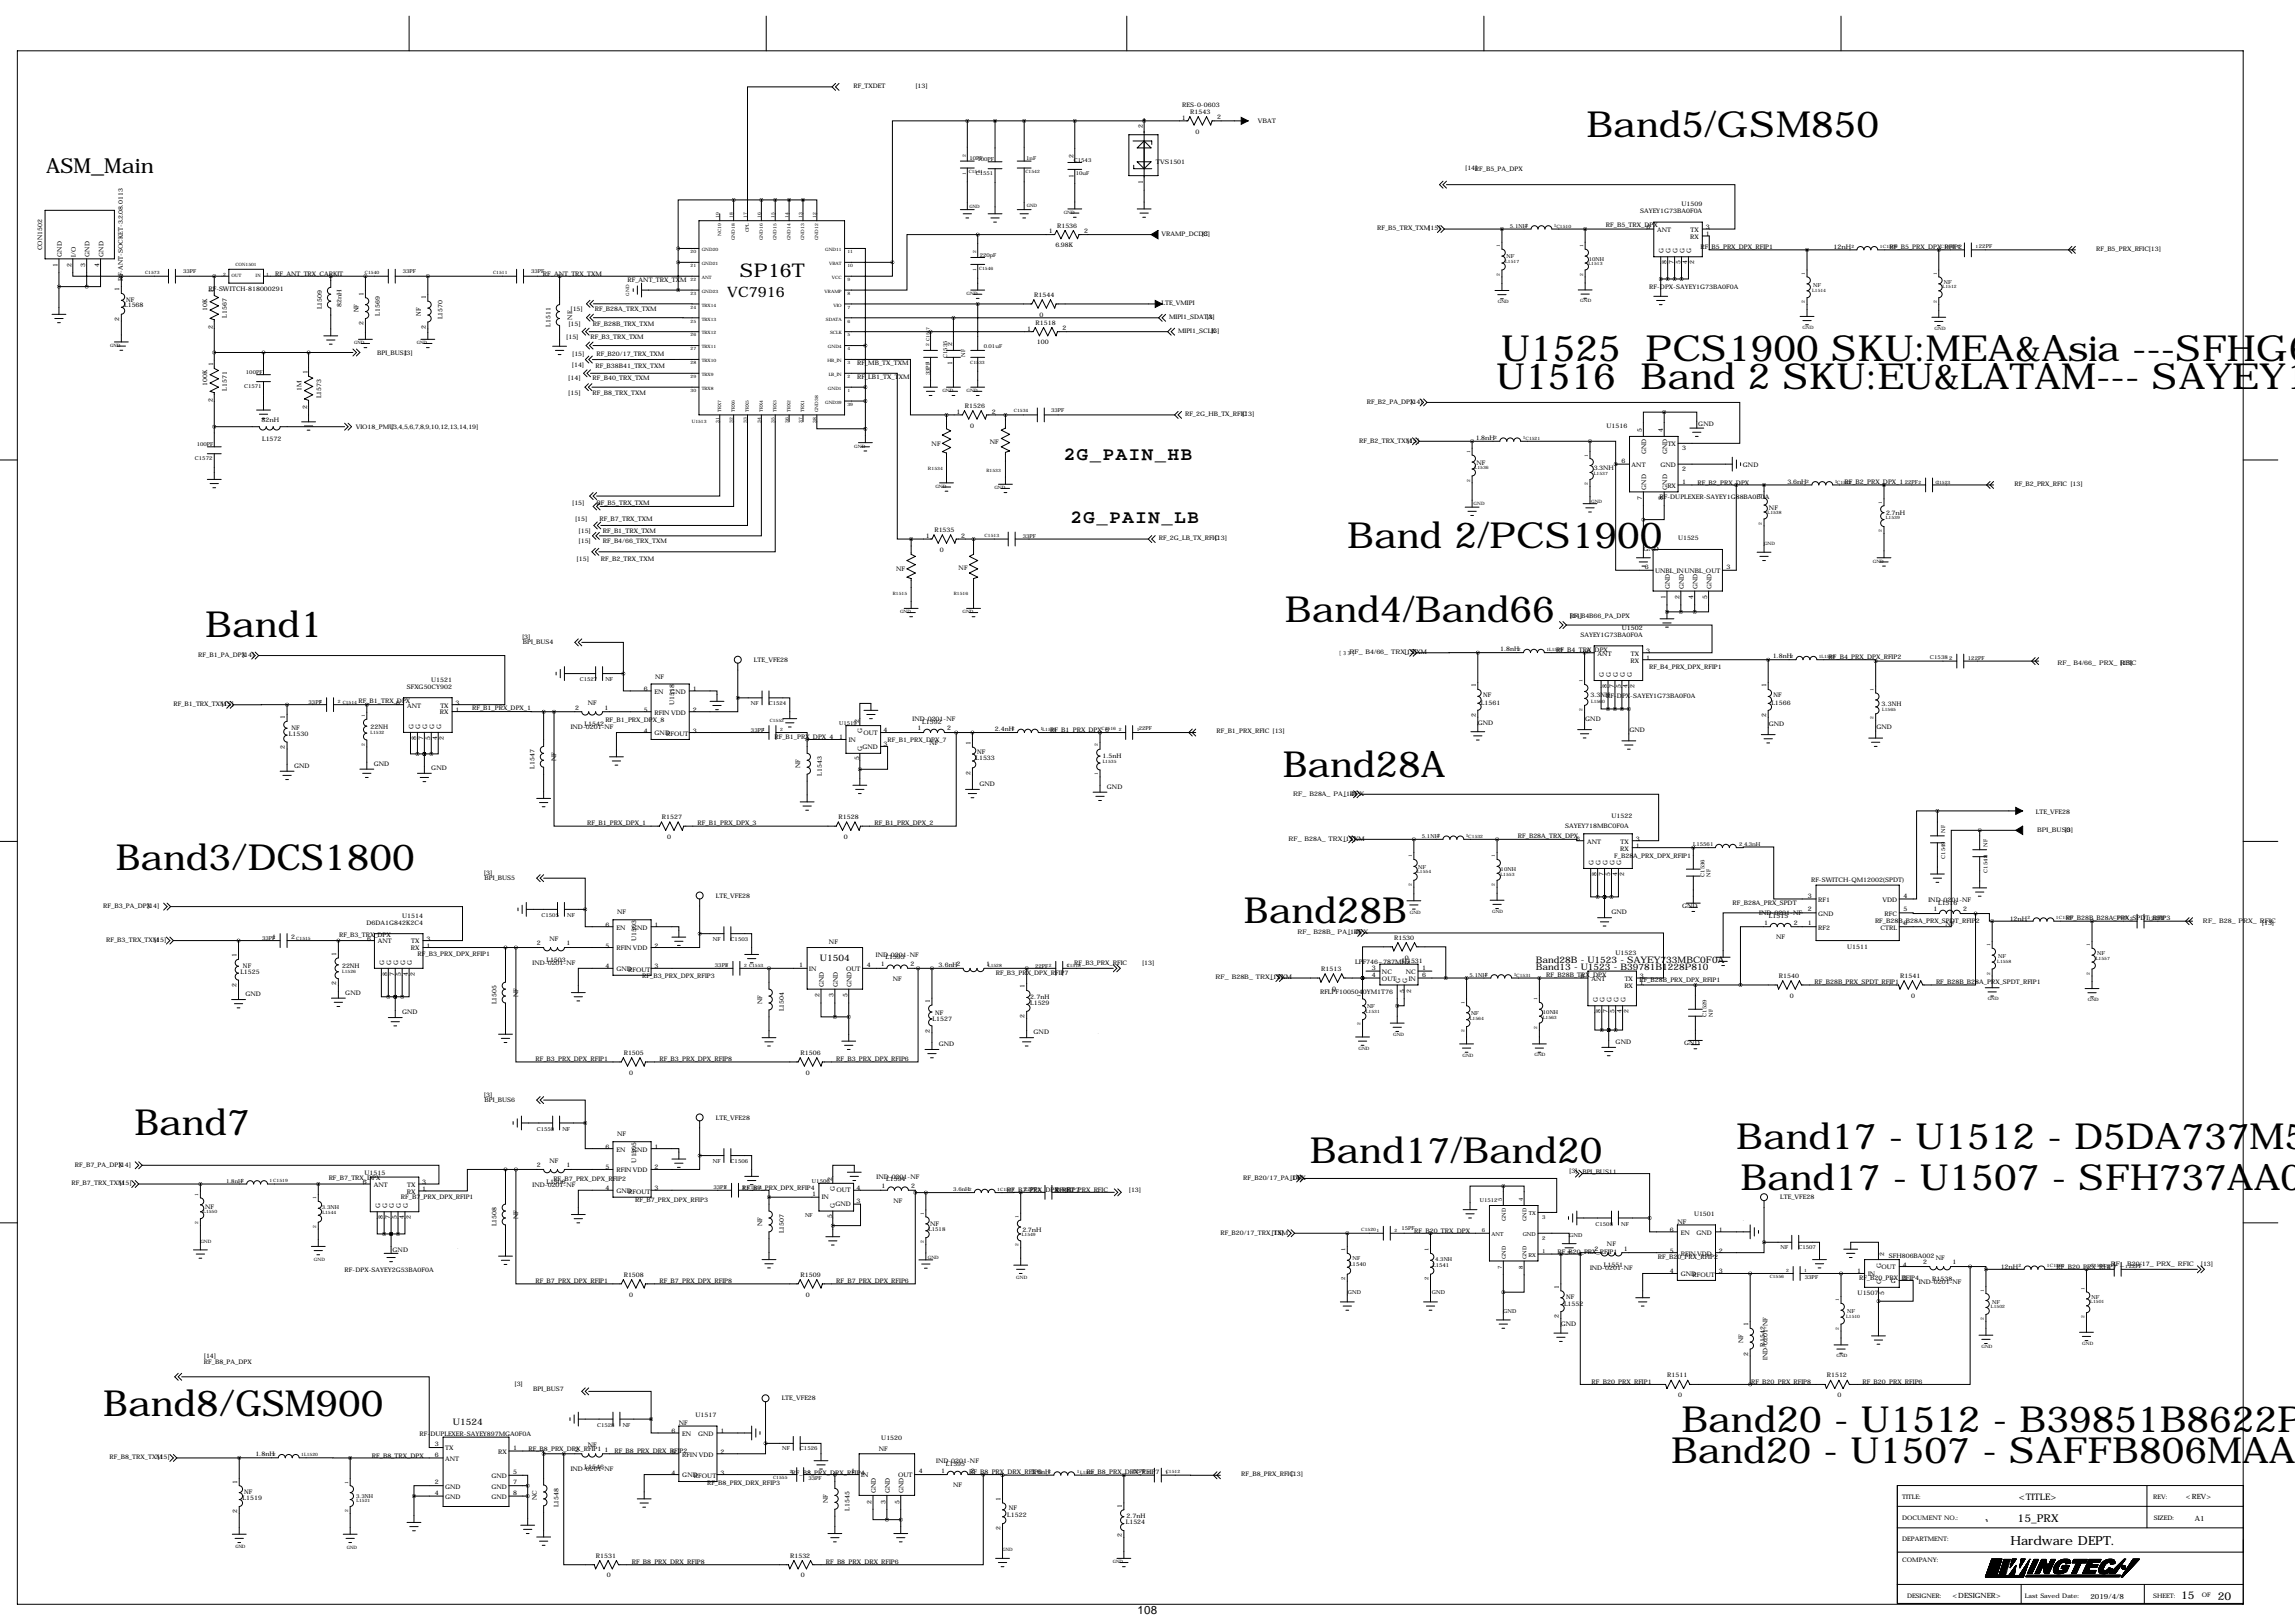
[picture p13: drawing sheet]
<svg xmlns="http://www.w3.org/2000/svg" width="841mm" height="594mm" viewBox="0 0 841 594" stroke-linecap="round" stroke-linejoin="round" font-family="sans-serif">
<defs><g id="words">
<g font-size="13.2">
<text x="581.2" y="50.1">Band5/GSM850</text>
<text x="549.9" y="132.2">U1525 PCS1900 SKU:MEA&amp;Asia ---SFHG6</text>
<text x="548.1" y="142.3">U1516 Band 2 SKU:EU&amp;LATAM--- SAYEY1</text>
<text x="493.5" y="200.7">Band 2/PCS1900</text>
<text x="470.7" y="227.7">Band4/Band66</text>
<text x="75.2" y="233.2">Band1</text>
<text x="469.9" y="284.6">Band28A</text>
<text x="42.4" y="318.6">Band3/DCS1800</text>
<text x="455.7" y="338.1">Band28B</text>
<text x="49.3" y="415.6">Band7</text>
<text x="479.8" y="425.8">Band17/Band20</text>
<text x="636" y="420.7">Band17 - U1512 - D5DA737M5</text>
<text x="637.5" y="435.7">Band17 - U1507 - SFH737AA0</text>
<text x="37.8" y="518.5">Band8/GSM900</text>
<text x="615.9" y="524.6">Band20 - U1512 - B39851B8622P</text>
<text x="612.1" y="536">Band20 - U1507 - SAFFB806MAA0</text>
</g>
<text font-size="7.6" x="16.9" y="63.3">ASM_Main</text>
<g font-size="6.9">
<text x="271" y="101.4">SP16T</text>
<text x="389.6" y="168.5">2G_PAIN_HB</text>
<text x="392.2" y="191.6">2G_PAIN_LB</text>
</g>
<text font-size="5.3" x="266.4" y="108.8">VC7916</text>
<text font-size="4.6" x="736.4" y="565.9">Hardware DEPT.</text>
<text font-size="4.2" x="416.7" y="591.1">108</text>
<g font-size="4">
<text x="739.1" y="557.6">15_PRX</text>
<text x="798.9" y="585.8">15</text>
<text x="812.4" y="586">20</text>
</g>
<g font-size="3.3">
<text x="300.3" y="351.9">U1504</text>
<text x="562.6" y="352.6">Band28B - U1523 - SAYEY733MBC0F0A</text>
<text x="562.6" y="355.2">Band13 - U1523 - B39781B1228P810</text>
<text x="165.9" y="521.9">U1524</text>
<text x="739.5" y="549.4">&lt;TITLE&gt;</text>
</g>
<g font-size="2.6">
<text x="800.7" y="549.1">&lt;REV&gt;</text>
<text x="803.9" y="557.2">A1</text>
<text x="715.2" y="585.4">&lt;DESIGNER&gt;</text>
<text x="765.7" y="585.5">2019/4/8</text>
</g>
<g font-size="2.3">
<text x="312.6" y="32.3">RF_TXDET</text>
<text x="335.3" y="32.3">[13]</text>
<text x="433.1" y="39.2">RES-0-0603</text>
<text x="436" y="41.7">R1543</text>
<text x="418.6" y="47.1" transform="rotate(-90 418.6 47.1)">2</text>
<text x="432.9" y="43.9">1</text>
<text x="445.8" y="43.8">2</text>
<text x="460.8" y="45">VBAT</text>
<text x="437.9" y="48.9">0</text>
<text x="393.2" y="58" transform="rotate(-90 393.2 58)">2</text>
<text x="393.2" y="65" transform="rotate(-90 393.2 65)">1</text>
<text x="423.4" y="60.2">TVS1501</text>
<text x="536.7" y="62.3">[14]RF_B5_PA_DPX</text>
<text x="418.6" y="67.6" transform="rotate(-90 418.6 67.6)">1</text>
<text x="615.9" y="75.5">U1509</text>
<text x="387.2" y="83.4">R1536</text>
<text x="588.3" y="83.1">RF_B5_TRX_DPX</text>
<text x="600.8" y="78">SAYEY1G73BA0F0A</text>
<text x="603.1" y="83.9">6</text>
<text x="624.8" y="83.9">3</text>
<text x="384.1" y="85.5">1</text>
<text x="397.1" y="85.4">2</text>
<text x="425.4" y="86.4">VRAMP_DCDC</text>
<text x="440.2" y="86.4">[3]</text>
<text x="504.4" y="84.4">RF_B5_TRX_TXM[15]</text>
<text x="607.1" y="84.9">ANT</text>
<text x="619.1" y="87.5">RX</text>
<text x="619.3" y="84.9">TX</text>
<text x="624.8" y="86.4">1</text>
<text x="15.5" y="91.7" transform="rotate(-90 15.5 91.7)">CON1502</text>
<text x="22.6" y="94.1" transform="rotate(-90 22.6 94.1)">GND</text>
<text x="27.7" y="94.1" transform="rotate(-90 27.7 94.1)">I/O</text>
<text x="32.8" y="94.1" transform="rotate(-90 32.8 94.1)">GND</text>
<text x="37.9" y="94.1" transform="rotate(-90 37.9 94.1)">GND</text>
<text x="386.7" y="90.6">6.98K</text>
<text x="609.4" y="92.8" transform="rotate(-90 609.4 92.8)">G</text>
<text x="611.9" y="92.8" transform="rotate(-90 611.9 92.8)">G</text>
<text x="614.5" y="92.8" transform="rotate(-90 614.5 92.8)">G</text>
<text x="617" y="92.8" transform="rotate(-90 617 92.8)">G</text>
<text x="619.5" y="92.8" transform="rotate(-90 619.5 92.8)">G</text>
<text x="622.9" y="91.3">RF_B5_PRX_DPX_RFIP1</text>
<text x="671.7" y="91.3">12nH</text>
<text x="692.1" y="91.3">RF_B5_PRX_DPX_RFIP2</text>
<text x="767.8" y="91.8">RF_B5_PRX_RFIC[13]</text>
<text x="21.1" y="97.8" transform="rotate(-90 21.1 97.8)">1</text>
<text x="26.2" y="97.8" transform="rotate(-90 26.2 97.8)">2</text>
<text x="31.2" y="97.8" transform="rotate(-90 31.2 97.8)">3</text>
<text x="36.3" y="97.8" transform="rotate(-90 36.3 97.8)">4</text>
<text x="100.8" y="100.9">RF_ANT_TRX_CARKIT</text>
<text x="198.9" y="101.2">RF_ANT_TRX_TXM</text>
<text x="610.4" y="96.8" transform="rotate(-90 610.4 96.8)">8</text>
<text x="613" y="96.8" transform="rotate(-90 613 96.8)">7</text>
<text x="615.5" y="96.8" transform="rotate(-90 615.5 96.8)">5</text>
<text x="618.1" y="96.8" transform="rotate(-90 618.1 96.8)">4</text>
<text x="620.6" y="96.8" transform="rotate(-90 620.6 96.8)">2</text>
<text x="43.7" y="106.7" transform="rotate(-90 43.7 106.7)">1</text>
<text x="45" y="102.8" transform="rotate(-90 45 102.8)">RF-ANT-SOCKET-3.2.08.0113</text>
<text x="76.4" y="106.7">RF-SWITCH-818000291</text>
<text x="78.1" y="107.5" transform="rotate(-90 78.1 107.5)">1</text>
<text x="229.8" y="103.3">RF_ANT_TRX_TXM</text>
<text x="604.1" y="105.7">RF-DPX-SAYEY1G73BA0F0A</text>
<text x="45.5" y="112.6">L1568</text>
<text x="46.2" y="110.5">NF</text>
<text x="117.9" y="113.4" transform="rotate(-90 117.9 113.4)">L1509</text>
<text x="125" y="112.5" transform="rotate(-90 125 112.5)">82nH</text>
<text x="133.1" y="108.3" transform="rotate(-90 133.1 108.3)">1</text>
<text x="156" y="109.5" transform="rotate(-90 156 109.5)">1</text>
<text x="378.8" y="108.8">R1544</text>
<text x="425.4" y="111.6">LTE_VMIPI</text>
<text x="43.7" y="117.5" transform="rotate(-90 43.7 117.5)">2</text>
<text x="75.9" y="114" transform="rotate(-90 75.9 114)">10K</text>
<text x="83.1" y="116.4" transform="rotate(-90 83.1 116.4)">L1567</text>
<text x="131.3" y="114.4" transform="rotate(-90 131.3 114.4)">NF</text>
<text x="133.1" y="119.1" transform="rotate(-90 133.1 119.1)">2</text>
<text x="139.2" y="115.6" transform="rotate(-90 139.2 115.6)">L1569</text>
<text x="154.2" y="115.6" transform="rotate(-90 154.2 115.6)">NF</text>
<text x="162" y="116.9" transform="rotate(-90 162 116.9)">L1570</text>
<text x="201.7" y="119.7" transform="rotate(-90 201.7 119.7)">L1511</text>
<text x="208.2" y="119.4">[15]</text>
<text x="209" y="114.1">[15]</text>
<text x="209.6" y="117" transform="rotate(-90 209.6 117)">NF</text>
<text x="217.1" y="119.4">RF_B28B_TRX_TXM</text>
<text x="217.9" y="114.1">RF_B28A_TRX_TXM</text>
<text x="379.3" y="118.9">R1518</text>
<text x="380.8" y="116">0</text>
<text x="428.2" y="116.9">MIPI1_SDATA</text>
<text x="442" y="116.9">[3]</text>
<text x="78" y="120.4" transform="rotate(-90 78 120.4)">2</text>
<text x="156" y="120.4" transform="rotate(-90 156 120.4)">2</text>
<text x="207.4" y="124">[15]</text>
<text x="216.3" y="124">RF_B3_TRX_TXM</text>
<text x="376.3" y="121.1">1</text>
<text x="389.2" y="121">2</text>
<text x="431.5" y="122">MIPI1_SCLK</text>
<text x="443.6" y="122">[3]</text>
<text x="138.2" y="129.9">BPI_BUS1</text>
<text x="148.1" y="129.9">[3]</text>
<text x="209.6" y="130.4">[15]</text>
<text x="218.5" y="130.4">RF_B20/17_TRX_TXM</text>
<text x="348.7" y="126.8" transform="rotate(-90 348.7 126.8)">2</text>
<text x="379.8" y="126.1">100</text>
<text x="78.1" y="134.2" transform="rotate(-90 78.1 134.2)">1</text>
<text x="112.6" y="137" transform="rotate(-90 112.6 137)">1</text>
<text x="209.5" y="134.4">[14]</text>
<text x="218.1" y="134.8">RF_B38B41_TRX_TXM</text>
<text x="313.9" y="133.7">RF_MB_TX_TXM</text>
<text x="348.7" y="133.9" transform="rotate(-90 348.7 133.9)">1</text>
<text x="75.9" y="141.5" transform="rotate(-90 75.9 141.5)">100K</text>
<text x="83.1" y="143.1" transform="rotate(-90 83.1 143.1)">L1571</text>
<text x="110.5" y="143.2" transform="rotate(-90 110.5 143.2)">1M</text>
<text x="208.2" y="139.3">[14]</text>
<text x="217.1" y="139.3">RF_B40_TRX_TXM</text>
<text x="313.9" y="138.8">RF_LB1_TX_TXM</text>
<text x="78" y="147.1" transform="rotate(-90 78 147.1)">2</text>
<text x="112.5" y="149.9" transform="rotate(-90 112.5 149.9)">2</text>
<text x="117.7" y="145.9" transform="rotate(-90 117.7 145.9)">L1573</text>
<text x="208.2" y="144.9">[15]</text>
<text x="217.1" y="144.9">RF_B8_TRX_TXM</text>
<text x="353.4" y="149.4">R1526</text>
<text x="500.6" y="147.9">RF_B2_PA_DPX</text>
<text x="516.7" y="147.9">[14]</text>
<text x="95.8" y="154.5">82nH</text>
<text x="350.4" y="151.6">1</text>
<text x="363.3" y="151.5">2</text>
<text x="434.1" y="152.5">RF_2G_HB_TX_RFIC</text>
<text x="455" y="152.5">[13]</text>
<text x="622.1" y="156">GND</text>
<text x="96" y="161.7">L1572</text>
<text x="130.3" y="157.3">VIO18_PMU</text>
<text x="143.3" y="157">[3,4,5,6,7,8,9,10,12,13,14,19]</text>
<text x="355.4" y="156.6">0</text>
<text x="540.6" y="161.3">1.8nH</text>
<text x="588.5" y="156.9">U1516</text>
<text x="601.5" y="158.3" transform="rotate(-90 601.5 158.3)">5</text>
<text x="609.1" y="158.3" transform="rotate(-90 609.1 158.3)">4</text>
<text x="341.3" y="163.2">NF</text>
<text x="362.6" y="162.7">NF</text>
<text x="497.8" y="162.1">RF_B2_TRX_TXM</text>
<text x="515.4" y="162.1">[15]</text>
<text x="603" y="166.3" transform="rotate(-90 603 166.3)">GND</text>
<text x="610.7" y="166.3" transform="rotate(-90 610.7 166.3)">GND</text>
<text x="610.9" y="163.4">TX</text>
<text x="616.2" y="165">3</text>
<text x="540.8" y="170.2">NF</text>
<text x="583.8" y="172.3">3.3NH</text>
<text x="593.9" y="169.5">6</text>
<text x="597.7" y="171">ANT</text>
<text x="608.3" y="171">GND</text>
<text x="616.2" y="172.6">2</text>
<text x="638.5" y="171.2">GND</text>
<text x="603" y="179.4" transform="rotate(-90 603 179.4)">GND</text>
<text x="610.7" y="179.4" transform="rotate(-90 610.7 179.4)">GND</text>
<text x="610.8" y="178.7">RX</text>
<text x="616.2" y="177.1">1</text>
<text x="621.8" y="177.6">RF_B2_PRX_DPX</text>
<text x="654.8" y="177.4">3.6nH</text>
<text x="675.6" y="177.4">RF_B2_PRX_DPX_1</text>
<text x="737.9" y="177.9">RF_B2_PRX_RFIC [13]</text>
<text x="209.6" y="184.8">[15]</text>
<text x="218.5" y="184.8">RF_B5_TRX_TXM</text>
<text x="601.5" y="183.1" transform="rotate(-90 601.5 183.1)">7</text>
<text x="607.9" y="182.7">RF-DUPLEXER-SAYEY1G88BA0B0A</text>
<text x="609.1" y="183.1" transform="rotate(-90 609.1 183.1)">8</text>
<text x="210.7" y="190.8">[15]</text>
<text x="219.6" y="190.8">RF_B7_TRX_TXM</text>
<text x="648" y="186.8">NF</text>
<text x="690.9" y="188.6">2.7nH</text>
<text x="211.9" y="195.2">[15]</text>
<text x="220.8" y="195.2">RF_B1_TRX_TXM</text>
<text x="339.2" y="197">1</text>
<text x="342.3" y="194.9">R1535</text>
<text x="352.1" y="196.9">2</text>
<text x="424.4" y="197.9">RF_2G_LB_TX_RFIC</text>
<text x="445" y="197.9">[13]</text>
<text x="614.7" y="197.7">U1525</text>
<text x="211.9" y="199.1">[15]</text>
<text x="220.8" y="199.1">RF_B4/66_TRX_TXM</text>
<text x="344.2" y="202.1">0</text>
<text x="602" y="201.7">GND</text>
<text x="211.2" y="205.4">[15]</text>
<text x="220.1" y="205.4">RF_B2_TRX_TXM</text>
<text x="328.3" y="209.2">NF</text>
<text x="351.2" y="208.9">NF</text>
<text x="602.6" y="208.4">6</text>
<text x="606.3" y="209.9">UNBL_INUNBL_OUT</text>
<text x="632.5" y="208.4">3</text>
<text x="611.7" y="215.7" transform="rotate(-90 611.7 215.7)">GND</text>
<text x="616.7" y="215.7" transform="rotate(-90 616.7 215.7)">GND</text>
<text x="621.8" y="215.7" transform="rotate(-90 621.8 215.7)">GND</text>
<text x="626.9" y="215.7" transform="rotate(-90 626.9 215.7)">GND</text>
<text x="610.1" y="219.5" transform="rotate(-90 610.1 219.5)">1</text>
<text x="615.2" y="219.5" transform="rotate(-90 615.2 219.5)">2</text>
<text x="620.3" y="219.5" transform="rotate(-90 620.3 219.5)">4</text>
<text x="625.3" y="219.5" transform="rotate(-90 625.3 219.5)">5</text>
<text x="575.1" y="226.4">RF_B4B66_PA_DPX</text>
<text x="575.1" y="226.4">[14]</text>
<text x="578.9" y="233.2">SAYEY1G73BA0F0A</text>
<text x="594.1" y="230.7">U1502</text>
<text x="191.3" y="234">[3]</text>
<text x="191.5" y="236">BPI_BUS4</text>
<text x="490.3" y="239.8">[33]</text>
<text x="494.3" y="239.6">RF_B4/66_TRX_TXM</text>
<text x="514.5" y="239.6">[15]</text>
<text x="549.5" y="238.3">1.8nH</text>
<text x="570" y="238.8">RF_B4_TRX_DPX</text>
<text x="581.2" y="239.1">6</text>
<text x="603" y="239.1">3</text>
<text x="72.6" y="240.6">RF_B1_PA_DPX</text>
<text x="88.7" y="240.6">[14]</text>
<text x="276.2" y="242.4">LTE_VFE28</text>
<text x="585.2" y="240.1">ANT</text>
<text x="597.3" y="242.7">RX</text>
<text x="597.4" y="240.1">TX</text>
<text x="603" y="241.6">1</text>
<text x="604.1" y="244.9">RF_B4_PRX_DPX_RFIP1</text>
<text x="649.3" y="240.8">1.8nH</text>
<text x="669.8" y="241.4">RF_B4_PRX_DPX_RFIP2</text>
<text x="753.6" y="243.4">RF_B4/66_PRX_RFIC</text>
<text x="776.6" y="243.4">[13]</text>
<text x="158" y="249.7">U1521</text>
<text x="240" y="248.6">NF</text>
<text x="540.6" y="251.7" transform="rotate(-90 540.6 251.7)">1</text>
<text x="587.5" y="248" transform="rotate(-90 587.5 248)">G</text>
<text x="588.6" y="252" transform="rotate(-90 588.6 252)">8</text>
<text x="590.1" y="248" transform="rotate(-90 590.1 248)">G</text>
<text x="591.1" y="252" transform="rotate(-90 591.1 252)">7</text>
<text x="592.6" y="248" transform="rotate(-90 592.6 248)">G</text>
<text x="593.7" y="252" transform="rotate(-90 593.7 252)">5</text>
<text x="595.2" y="248" transform="rotate(-90 595.2 248)">G</text>
<text x="596.2" y="252" transform="rotate(-90 596.2 252)">4</text>
<text x="597.7" y="248" transform="rotate(-90 597.7 248)">G</text>
<text x="598.8" y="252" transform="rotate(-90 598.8 252)">2</text>
<text x="646.9" y="251.8" transform="rotate(-90 646.9 251.8)">1</text>
<text x="131.3" y="257.6">RF_B1_TRX_DPX</text>
<text x="149" y="252.2">SFXG50CY902</text>
<text x="235.8" y="253.1">6</text>
<text x="239.8" y="254.1">EN</text>
<text x="245.5" y="254.1">GND</text>
<text x="253.7" y="253.1">1</text>
<text x="543.3" y="255.3">NF</text>
<text x="582.6" y="255.4">3.3NH</text>
<text x="588.4" y="255.6">RF-DPX-SAYEY1G73BA0F0A</text>
<text x="649.6" y="255.4">NF</text>
<text x="63.5" y="258.6">RF_B1_TRX_TXM</text>
<text x="81.1" y="258.6">[15]</text>
<text x="104.4" y="263.4" transform="rotate(-90 104.4 263.4)">1</text>
<text x="145.1" y="258.1">6</text>
<text x="149.1" y="259.1">ANT</text>
<text x="161.2" y="261.7">RX</text>
<text x="161.3" y="259.1">TX</text>
<text x="166.9" y="260.6">1</text>
<text x="166.9" y="258.1">3</text>
<text x="173" y="260.2">RF_B1_PRX_DPX_1</text>
<text x="210.6" y="259.9">2</text>
<text x="215.3" y="258.1">NF</text>
<text x="221.5" y="259.9">1</text>
<text x="235.8" y="260.7">5</text>
<text x="239.8" y="261.7">RFIN VDD</text>
<text x="247" y="258.1" transform="rotate(-90 247 258.1)">U1518</text>
<text x="253.7" y="260.7">2</text>
<text x="540.6" y="262.6" transform="rotate(-90 540.6 262.6)">2</text>
<text x="542.5" y="258">L1561</text>
<text x="580.7" y="263.9">GND</text>
<text x="646.9" y="262.6" transform="rotate(-90 646.9 262.6)">2</text>
<text x="648.9" y="258.1">L1566</text>
<text x="689.2" y="258.5">3.3NH</text>
<text x="105.8" y="269.7">L1530</text>
<text x="106.8" y="267.3">NF</text>
<text x="135.7" y="267.2">22NH</text>
<text x="151.4" y="267" transform="rotate(-90 151.4 267)">G</text>
<text x="154" y="267" transform="rotate(-90 154 267)">G</text>
<text x="156.5" y="267" transform="rotate(-90 156.5 267)">G</text>
<text x="159" y="267" transform="rotate(-90 159 267)">G</text>
<text x="161.6" y="267" transform="rotate(-90 161.6 267)">G</text>
<text x="209.1" y="267">IND-0201-NF</text>
<text x="214.1" y="266.1">L1542</text>
<text x="221.7" y="264.6">RF_B1_PRX_DPX_8</text>
<text x="235.8" y="268.3">4</text>
<text x="239.8" y="269.3">GND</text>
<text x="244.1" y="269.6">RFOUT</text>
<text x="253.7" y="268.3">3</text>
<text x="314.7" y="264.7" transform="rotate(-90 314.7 264.7)">2</text>
<text x="315.8" y="268.6" transform="rotate(-90 315.8 268.6)">G</text>
<text x="316.3" y="269.1">OUT</text>
<text x="323.6" y="268">4</text>
<text x="334.3" y="264.1">IND-0201-NF</text>
<text x="336.1" y="267.5">1</text>
<text x="337.8" y="265">L1592</text>
<text x="347" y="267.5">2</text>
<text x="364.4" y="267.7">2.4nH</text>
<text x="384.7" y="268">RF_B1_PRX_DPX_6</text>
<text x="445.6" y="268.5">RF_B1_PRX_RFIC [13]</text>
<text x="541.3" y="265.4">GND</text>
<text x="596.9" y="268">GND</text>
<text x="648" y="265.8">GND</text>
<text x="687.3" y="267">GND</text>
<text x="104.4" y="274.3" transform="rotate(-90 104.4 274.3)">2</text>
<text x="152.5" y="271" transform="rotate(-90 152.5 271)">8</text>
<text x="155" y="271" transform="rotate(-90 155 271)">7</text>
<text x="157.6" y="271" transform="rotate(-90 157.6 271)">5</text>
<text x="160.1" y="271" transform="rotate(-90 160.1 271)">4</text>
<text x="162.6" y="271" transform="rotate(-90 162.6 271)">2</text>
<text x="283.7" y="270.8">RF_B1_PRX_DPX_4</text>
<text x="307.4" y="270.6">1</text>
<text x="310.9" y="271.6">IN</text>
<text x="315.8" y="274.9" transform="rotate(-90 315.8 274.9)">G</text>
<text x="315.9" y="274.2">GND</text>
<text x="323.6" y="273.1">3</text>
<text x="325.1" y="271.9">RF_B1_PRX_DPX_7</text>
<text x="340.5" y="272.9">NF</text>
<text x="355.4" y="272.9" transform="rotate(-90 355.4 272.9)">1</text>
<text x="107.7" y="281.2">GND</text>
<text x="136.9" y="280.4">GND</text>
<text x="158" y="282">GND</text>
<text x="195.8" y="281.5" transform="rotate(-90 195.8 281.5)">L1547</text>
<text x="203.8" y="278.8" transform="rotate(-90 203.8 278.8)">NF</text>
<text x="293.1" y="281.4" transform="rotate(-90 293.1 281.4)">NF</text>
<text x="314.7" y="278.4" transform="rotate(-90 314.7 278.4)">5</text>
<text x="357.3" y="278.4">L1533</text>
<text x="357.9" y="276.1">NF</text>
<text x="403.8" y="277.5">1.5nH</text>
<text x="301.1" y="284" transform="rotate(-90 301.1 284)">L1543</text>
<text x="355.4" y="283.7" transform="rotate(-90 355.4 283.7)">2</text>
<text x="358.7" y="287.9">GND</text>
<text x="405.5" y="288.9">GND</text>
<text x="473.7" y="291.4">RF_B28A_PA_DPX</text>
<text x="492.3" y="291.4">[14]</text>
<text x="590.3" y="299.5">U1522</text>
<text x="745.7" y="298.1">LTE_VFE28</text>
<text x="215.1" y="302.3">RF_B1_PRX_DPX_1</text>
<text x="242.4" y="300">R1527</text>
<text x="255.5" y="302.3">RF_B1_PRX_DPX_3</text>
<text x="307.2" y="300">R1528</text>
<text x="320.3" y="302.3">RF_B1_PRX_DPX_2</text>
<text x="573.3" y="303.3">SAYEY718MBC0F0A</text>
<text x="746.3" y="304.6">BPI_BUS0</text>
<text x="756.3" y="304.6">[3]</text>
<text x="244.4" y="307.2">0</text>
<text x="309.2" y="307.2">0</text>
<text x="471.9" y="307.9">RF_B28A_TRX_TXM</text>
<text x="492.1" y="307.9">[15]</text>
<text x="556" y="306.9">RF_B28A_TRX_DPX</text>
<text x="577.4" y="307.9">6</text>
<text x="581.4" y="309">ANT</text>
<text x="593.5" y="311.5">RX</text>
<text x="593.6" y="309">TX</text>
<text x="599.2" y="310.5">1</text>
<text x="599.2" y="307.9">3</text>
<text x="583.7" y="316.8" transform="rotate(-90 583.7 316.8)">G</text>
<text x="586.3" y="316.8" transform="rotate(-90 586.3 316.8)">G</text>
<text x="588.8" y="316.8" transform="rotate(-90 588.8 316.8)">G</text>
<text x="591.3" y="314.3">F_B28A_PRX_DPX_RFIP1</text>
<text x="591.3" y="316.8" transform="rotate(-90 591.3 316.8)">G</text>
<text x="593.9" y="316.8" transform="rotate(-90 593.9 316.8)">G</text>
<text x="177.3" y="320.4">[3]</text>
<text x="177.5" y="322.4">BPI_BUS5</text>
<text x="584.8" y="320.8" transform="rotate(-90 584.8 320.8)">8</text>
<text x="587.3" y="320.8" transform="rotate(-90 587.3 320.8)">7</text>
<text x="589.9" y="320.8" transform="rotate(-90 589.9 320.8)">5</text>
<text x="592.4" y="320.8" transform="rotate(-90 592.4 320.8)">4</text>
<text x="594.9" y="320.8" transform="rotate(-90 594.9 320.8)">2</text>
<text x="663.4" y="323.2">RF-SWITCH-QM12002(SPDT)</text>
<text x="262.2" y="328.7">LTE_VFE28</text>
<text x="662.3" y="328.7">3</text>
<text x="697.2" y="328.7">4</text>
<text x="37.8" y="332.6">RF_B3_PA_DPX</text>
<text x="53.9" y="332.6">[14]</text>
<text x="226.1" y="334.9">NF</text>
<text x="590.3" y="334.8">GND</text>
<text x="616.2" y="332.6">GND</text>
<text x="634.7" y="331.4">RF_B28A_PRX_SPDT</text>
<text x="644.4" y="335.2">IND-0201-NF</text>
<text x="662.3" y="333.8">2</text>
<text x="666" y="330.3">RF1</text>
<text x="666" y="335.4">GND</text>
<text x="689.5" y="330.3">VDD</text>
<text x="690.3" y="335.4">RFC</text>
<text x="697.2" y="333.8">5</text>
<text x="706.4" y="330.3">IND-0201-NF</text>
<text x="708.2" y="333.8">1</text>
<text x="709.9" y="331.3">L1516</text>
<text x="719.1" y="333.8">2</text>
<text x="134.3" y="338.7">D6DA1G842K2C4</text>
<text x="147.3" y="336.1">U1514</text>
<text x="221.8" y="339.4">6</text>
<text x="225.8" y="340.5">EN</text>
<text x="231.6" y="340.5">GND</text>
<text x="239.8" y="339.4">1</text>
<text x="646.3" y="338.7">1</text>
<text x="648" y="336.1">L1515</text>
<text x="657.1" y="338.7">2</text>
<text x="662.3" y="338.9">1</text>
<text x="666" y="340.5">RF2</text>
<text x="686.8" y="337.9">RF_B28B_B28A_PRX_SPDT_RFIP2</text>
<text x="688.9" y="340.5">CTRL</text>
<text x="697.2" y="338.9">6</text>
<text x="712.6" y="339.2">NF</text>
<text x="736.2" y="337.2">12nH</text>
<text x="756.7" y="337.1">RF_B28B_B28A_PRX_SPDT_RFIP3</text>
<text x="807" y="338.1">RF_B28_PRX_RFIC</text>
<text x="828.5" y="338.7">[13]</text>
<text x="38.9" y="345">RF_B3_TRX_TXM</text>
<text x="56.4" y="345">[15]</text>
<text x="99.6" y="344">1</text>
<text x="106.7" y="344">2</text>
<text x="124.2" y="343.2">RF_B3_TRX_DPX</text>
<text x="134.4" y="344.5">6</text>
<text x="138.4" y="345.5">ANT</text>
<text x="150.6" y="345.5">TX</text>
<text x="156.2" y="347">1</text>
<text x="156.2" y="344.5">3</text>
<text x="196.7" y="346.3">2</text>
<text x="201.3" y="344.5">NF</text>
<text x="207.5" y="346.3">1</text>
<text x="221.8" y="347">5</text>
<text x="233" y="344.5" transform="rotate(-90 233 344.5)">U1503</text>
<text x="239.8" y="347">2</text>
<text x="303.7" y="345.6">NF</text>
<text x="475.2" y="342.2">RF_B28B_PA_DPX</text>
<text x="493.8" y="342.2">[14]</text>
<text x="510.7" y="344.2">R1530</text>
<text x="650.6" y="344.1">NF</text>
<text x="676.6" y="347.6">U1511</text>
<text x="86.6" y="350.6" transform="rotate(-90 86.6 350.6)">1</text>
<text x="123.2" y="350.1" transform="rotate(-90 123.2 350.1)">1</text>
<text x="140.8" y="353.4" transform="rotate(-90 140.8 353.4)">G</text>
<text x="143.3" y="353.4" transform="rotate(-90 143.3 353.4)">G</text>
<text x="145.8" y="353.4" transform="rotate(-90 145.8 353.4)">G</text>
<text x="148.4" y="353.4" transform="rotate(-90 148.4 353.4)">G</text>
<text x="150.5" y="348.1">RX</text>
<text x="150.9" y="353.4" transform="rotate(-90 150.9 353.4)">G</text>
<text x="153" y="350.1">RF_B3_PRX_DPX_RFIP1</text>
<text x="195.1" y="353.4">IND-0201-NF</text>
<text x="200.2" y="352.4">L1503</text>
<text x="225.8" y="348.1">RFIN VDD</text>
<text x="320.8" y="350.4">IND-0201-NF</text>
<text x="322.7" y="353.9">1</text>
<text x="324.4" y="351.4">L1593</text>
<text x="333.5" y="353.9">2</text>
<text x="361.2" y="353.9">1</text>
<text x="393.5" y="353.4">RF_B3_PRX_RFIC</text>
<text x="418.3" y="353.4">[13]</text>
<text x="496.4" y="353">LPF746~787MHz</text>
<text x="513.6" y="352.6">U1531</text>
<text x="514.6" y="351.4">0</text>
<text x="591.8" y="349.8">U1523</text>
<text x="88" y="356.9">L1525</text>
<text x="89" y="354.5">NF</text>
<text x="125.3" y="354.6">22NH</text>
<text x="141.8" y="357.4" transform="rotate(-90 141.8 357.4)">8</text>
<text x="144.3" y="357.4" transform="rotate(-90 144.3 357.4)">7</text>
<text x="146.9" y="357.4" transform="rotate(-90 146.9 357.4)">5</text>
<text x="149.4" y="357.4" transform="rotate(-90 149.4 357.4)">4</text>
<text x="152" y="357.4" transform="rotate(-90 152 357.4)">2</text>
<text x="221.8" y="354.7">4</text>
<text x="225.8" y="355.7">GND</text>
<text x="230.1" y="356">RFOUT</text>
<text x="235.3" y="358.3">RF_B3_PRX_DPX_RFIP3</text>
<text x="239.8" y="354.7">3</text>
<text x="292.7" y="354.1">1</text>
<text x="296.4" y="355.7">IN</text>
<text x="309.9" y="355.7">OUT</text>
<text x="317.5" y="354.1">4</text>
<text x="327" y="359.3">NF</text>
<text x="343.8" y="354.1">3.6nH2</text>
<text x="364.7" y="357">RF_B3_PRX_DPX_RFIP7</text>
<text x="445.3" y="358.7">RF_B28B_TRX_TXM</text>
<text x="465.4" y="358.7">[15]</text>
<text x="484" y="355.7">R1513</text>
<text x="502.5" y="355.2">3</text>
<text x="502.5" y="357.7">4</text>
<text x="506.2" y="356.7">NC</text>
<text x="506.2" y="359.3">OUT</text>
<text x="512.9" y="360" transform="rotate(-90 512.9 360)">G</text>
<text x="515" y="356.7">NC</text>
<text x="515.4" y="360" transform="rotate(-90 515.4 360)">G</text>
<text x="516" y="359.3">IN</text>
<text x="521" y="355.2">1</text>
<text x="521" y="357.7">6</text>
<text x="566.4" y="358">RF_B28B_TRX_DPX</text>
<text x="578.9" y="358.2">6</text>
<text x="582.9" y="359.3">ANT</text>
<text x="595.1" y="359.3">TX</text>
<text x="600.5" y="359.7">RF_B28B_PRX_DPX_RFIP1</text>
<text x="600.7" y="358.2">3</text>
<text x="651.6" y="358.2">R1540</text>
<text x="696.1" y="358.2">R1541</text>
<text x="86.6" y="361.4" transform="rotate(-90 86.6 361.4)">2</text>
<text x="89.9" y="364.8">GND</text>
<text x="123.2" y="360.9" transform="rotate(-90 123.2 360.9)">2</text>
<text x="126.5" y="364.3">GND</text>
<text x="189.8" y="365.2" transform="rotate(-90 189.8 365.2)">NF</text>
<text x="300.2" y="365.2" transform="rotate(-90 300.2 365.2)">2</text>
<text x="301.8" y="361.5" transform="rotate(-90 301.8 361.5)">GND</text>
<text x="305.3" y="365.2" transform="rotate(-90 305.3 365.2)">3</text>
<text x="306.9" y="361.5" transform="rotate(-90 306.9 361.5)">GND</text>
<text x="310.4" y="365.2" transform="rotate(-90 310.4 365.2)">5</text>
<text x="311.9" y="361.5" transform="rotate(-90 311.9 361.5)">GND</text>
<text x="375.3" y="362" transform="rotate(-90 375.3 362)">1</text>
<text x="483.5" y="364.1">RFLPF1005040YM1T76</text>
<text x="488" y="362.9">0</text>
<text x="514.4" y="363.7" transform="rotate(-90 514.4 363.7)">5</text>
<text x="517" y="363.7" transform="rotate(-90 517 363.7)">2</text>
<text x="595" y="361.8">RX</text>
<text x="600.7" y="360.8">1</text>
<text x="655.6" y="365.4">0</text>
<text x="664.7" y="360.5">RF_B28B_PRX_SPDT_RFIP1</text>
<text x="700.1" y="365.4">0</text>
<text x="709.2" y="360.5">RF_B28B_B28A_PRX_SPDT_RFIP1</text>
<text x="147.3" y="371.4">GND</text>
<text x="181.9" y="367.9" transform="rotate(-90 181.9 367.9)">L1505</text>
<text x="279.1" y="367.7" transform="rotate(-90 279.1 367.7)">NF</text>
<text x="287.1" y="370.4" transform="rotate(-90 287.1 370.4)">L1504</text>
<text x="340.6" y="367.4" transform="rotate(-90 340.6 367.4)">1</text>
<text x="342.6" y="371.8">NF</text>
<text x="377.3" y="368.1">L1529</text>
<text x="377.4" y="366">2.7nH</text>
<text x="585.3" y="367.1" transform="rotate(-90 585.3 367.1)">G</text>
<text x="586.3" y="371.1" transform="rotate(-90 586.3 371.1)">8</text>
<text x="587.8" y="367.1" transform="rotate(-90 587.8 367.1)">G</text>
<text x="588.8" y="371.1" transform="rotate(-90 588.8 371.1)">7</text>
<text x="590.3" y="367.1" transform="rotate(-90 590.3 367.1)">G</text>
<text x="591.4" y="371.1" transform="rotate(-90 591.4 371.1)">5</text>
<text x="592.9" y="367.1" transform="rotate(-90 592.9 367.1)">G</text>
<text x="593.9" y="371.1" transform="rotate(-90 593.9 371.1)">4</text>
<text x="595.4" y="367.1" transform="rotate(-90 595.4 367.1)">G</text>
<text x="596.5" y="371.1" transform="rotate(-90 596.5 371.1)">2</text>
<text x="341.6" y="374">L1527</text>
<text x="375.3" y="372.9" transform="rotate(-90 375.3 372.9)">2</text>
<text x="340.6" y="378.2" transform="rotate(-90 340.6 378.2)">2</text>
<text x="343.9" y="383.1">GND</text>
<text x="378.6" y="378.8">GND</text>
<text x="591.8" y="382.3">GND</text>
<text x="617" y="382.8">GND</text>
<text x="196.1" y="388.7">RF_B3_PRX_DPX_RFIP1</text>
<text x="228.5" y="386.4">R1505</text>
<text x="241.6" y="388.7">RF_B3_PRX_DPX_RFIP8</text>
<text x="293.2" y="386.4">R1506</text>
<text x="306.3" y="388.7">RF_B3_PRX_DPX_RFIP6</text>
<text x="230.4" y="393.6">0</text>
<text x="295.2" y="393.6">0</text>
<text x="177.3" y="401.6">[3]</text>
<text x="177.5" y="403.7">BPI_BUS6</text>
<text x="262.2" y="410">LTE_VFE28</text>
<text x="226.1" y="416.2">NF</text>
<text x="201.3" y="425.8">NF</text>
<text x="221.8" y="420.7">6</text>
<text x="225.8" y="421.7">EN</text>
<text x="231.6" y="421.7">GND</text>
<text x="233" y="425.8" transform="rotate(-90 233 425.8)">U1505</text>
<text x="239.8" y="420.7">1</text>
<text x="27.4" y="427.3">RF_B7_PA_DPX</text>
<text x="43.5" y="427.3">[14]</text>
<text x="133.5" y="430.5">U1515</text>
<text x="196.7" y="427.6">2</text>
<text x="207.5" y="427.6">1</text>
<text x="221.8" y="428.3">5</text>
<text x="225.8" y="429.4">RFIN VDD</text>
<text x="239.8" y="428.3">2</text>
<text x="321.1" y="431.7">IND-0201-NF</text>
<text x="574.8" y="429.6">[3]</text>
<text x="579.6" y="429.8">BPI_BUS11</text>
<text x="26.2" y="434.2">RF_B7_TRX_TXM</text>
<text x="43.7" y="434.2">[15]</text>
<text x="120.4" y="432.1">RF_B7_TRX_DPX</text>
<text x="132.9" y="433.6">6</text>
<text x="136.9" y="434.7">ANT</text>
<text x="149" y="437.2">RX</text>
<text x="149.1" y="434.7">TX</text>
<text x="154.7" y="436.2">1</text>
<text x="154.7" y="433.6">3</text>
<text x="195.1" y="434.7">IND-0201-NF</text>
<text x="200.2" y="433.7">L1506</text>
<text x="202.7" y="432.5">RF_B7_PRX_DPX_RFIP2</text>
<text x="221.8" y="435.9">4</text>
<text x="225.8" y="437">GND</text>
<text x="230.1" y="437.2">RFOUT</text>
<text x="239.8" y="435.9">3</text>
<text x="271.8" y="435.7">RF_B7_PRX_DPX_RFIP4</text>
<text x="304.8" y="432.4" transform="rotate(-90 304.8 432.4)">2</text>
<text x="305.9" y="436.3" transform="rotate(-90 305.9 436.3)">G</text>
<text x="306.4" y="436.7">OUT</text>
<text x="313.7" y="435.7">4</text>
<text x="322.9" y="435.2">1</text>
<text x="324.6" y="432.6">L1594</text>
<text x="333.8" y="435.2">2</text>
<text x="368.9" y="436.5">RF_B7_PRX_DPX_RFIP7</text>
<text x="386.5" y="436.4">RF_B7_PRX_RFIC</text>
<text x="413.5" y="436.4">[13]</text>
<text x="455.4" y="432.1">RF_B20/17_PA_DPX</text>
<text x="472.6" y="432.1">[14]</text>
<text x="75.1" y="442.8">NF</text>
<text x="139.2" y="442.5" transform="rotate(-90 139.2 442.5)">G</text>
<text x="141.8" y="442.5" transform="rotate(-90 141.8 442.5)">G</text>
<text x="144.3" y="442.5" transform="rotate(-90 144.3 442.5)">G</text>
<text x="146.8" y="442.5" transform="rotate(-90 146.8 442.5)">G</text>
<text x="146.9" y="439.2">RF_B7_PRX_DPX_RFIP1</text>
<text x="149.4" y="442.5" transform="rotate(-90 149.4 442.5)">G</text>
<text x="232.7" y="440.3">RF_B7_PRX_DPX_RFIP3</text>
<text x="297.5" y="438.2">1</text>
<text x="301" y="439.3">IN</text>
<text x="305.9" y="442.5" transform="rotate(-90 305.9 442.5)">G</text>
<text x="306" y="441.8">GND</text>
<text x="313.7" y="440.8">3</text>
<text x="327.3" y="440.6">NF</text>
<text x="652.1" y="439.2">LTE_VFE28</text>
<text x="140.3" y="446.5" transform="rotate(-90 140.3 446.5)">8</text>
<text x="142.8" y="446.5" transform="rotate(-90 142.8 446.5)">7</text>
<text x="145.4" y="446.5" transform="rotate(-90 145.4 446.5)">5</text>
<text x="147.9" y="446.5" transform="rotate(-90 147.9 446.5)">4</text>
<text x="150.4" y="446.5" transform="rotate(-90 150.4 446.5)">2</text>
<text x="181.9" y="449.1" transform="rotate(-90 181.9 449.1)">L1508</text>
<text x="189.8" y="446.5" transform="rotate(-90 189.8 446.5)">NF</text>
<text x="279.1" y="449" transform="rotate(-90 279.1 449)">NF</text>
<text x="304.8" y="446" transform="rotate(-90 304.8 446)">5</text>
<text x="340.7" y="449">NF</text>
<text x="614.4" y="448.2">NF</text>
<text x="620.5" y="445.4">U1501</text>
<text x="287.1" y="451.7" transform="rotate(-90 287.1 451.7)">L1507</text>
<text x="374.5" y="451.2">2.7nH</text>
<text x="447" y="452.2">RF_B20/17_TRX_TXM</text>
<text x="465.8" y="452.2">[15]</text>
<text x="518.1" y="451.7">RF_B20_TRX_DPX</text>
<text x="611.7" y="451.2">6</text>
<text x="615.7" y="452.2">EN</text>
<text x="621.5" y="452.2">GND</text>
<text x="629.7" y="451.2">1</text>
<text x="143.8" y="458.5">GND</text>
<text x="570.5" y="459.3">RF_B20_PRX_RFIP1</text>
<text x="584" y="458">2</text>
<text x="588.6" y="456.3">NF</text>
<text x="594.9" y="458">1</text>
<text x="607.3" y="461.2">RF_B20_PRX_RFIP2</text>
<text x="611.7" y="458.8">5</text>
<text x="615.7" y="459.8">RFIN VDD</text>
<text x="629.7" y="458.8">2</text>
<text x="690.2" y="460.1" transform="rotate(-90 690.2 460.1)">2</text>
<text x="691.9" y="460.9">SFH806BA002 NF</text>
<text x="126.2" y="465.9">RF-DPX-SAYEY2G53BA0F0A</text>
<text x="228.5" y="467.7">R1508</text>
<text x="293.2" y="467.7">R1509</text>
<text x="582.5" y="465.1">IND-0201-NF</text>
<text x="587.5" y="464.2">L1551</text>
<text x="611.7" y="466.4">4</text>
<text x="615.7" y="467.5">GND</text>
<text x="620" y="467.7">RFOUT</text>
<text x="629.7" y="466.4">3</text>
<text x="680.3" y="466.4">1</text>
<text x="684.3" y="467.5">IN</text>
<text x="689.1" y="464.4" transform="rotate(-90 689.1 464.4)">G</text>
<text x="689.2" y="464.9">OUT</text>
<text x="697" y="463.9">4</text>
<text x="704.4" y="463.1">2</text>
<text x="715.3" y="463.1">1</text>
<text x="732.9" y="464.7">12nH</text>
<text x="753.4" y="464.6">RF_B20_PRX_RFIP7</text>
<text x="773.2" y="463.6">RF_B20/17_PRX_RFIC</text>
<text x="806.2" y="463.6">[13]</text>
<text x="196.1" y="470">RF_B7_PRX_DPX_RFIP1</text>
<text x="241.6" y="470">RF_B7_PRX_DPX_RFIP8</text>
<text x="306.3" y="470">RF_B7_PRX_DPX_RFIP6</text>
<text x="571" y="472" transform="rotate(-90 571 472)">1</text>
<text x="681" y="468.8">RF_B20_PRX_RFIP4</text>
<text x="689.1" y="470.2" transform="rotate(-90 689.1 470.2)">G</text>
<text x="692.6" y="470">G</text>
<text x="697" y="469">3</text>
<text x="702.9" y="470.2">IND-0201-NF</text>
<text x="707.8" y="469.3">R1538</text>
<text x="230.4" y="474.9">0</text>
<text x="295.2" y="474.9">0</text>
<text x="572.9" y="478.3">L1552</text>
<text x="573.7" y="475.6">NF</text>
<text x="680.5" y="474.4">U1507</text>
<text x="690.2" y="474.2" transform="rotate(-90 690.2 474.2)">5</text>
<text x="571" y="482.8" transform="rotate(-90 571 482.8)">2</text>
<text x="571.8" y="485.7">GND</text>
<text x="640.3" y="485.7" transform="rotate(-90 640.3 485.7)">1</text>
<text x="638.6" y="491.9" transform="rotate(-90 638.6 491.9)">NF</text>
<text x="74.7" y="497.4">[14]</text>
<text x="640.3" y="496.6" transform="rotate(-90 640.3 496.6)">2</text>
<text x="646.5" y="493.2" transform="rotate(-90 646.5 493.2)">R1542</text>
<text x="74.7" y="499.5">RF_B8_PA_DPX</text>
<text x="647.4" y="498.1" transform="rotate(-90 647.4 498.1)">IND-0201-NF</text>
<text x="188.5" y="507.6">[3]</text>
<text x="195.3" y="509.6">BPI_BUS7</text>
<text x="583" y="506.8">RF_B20_PRX_RFIP1</text>
<text x="610.7" y="504.5">R1511</text>
<text x="641.4" y="506.8">RF_B20_PRX_RFIP8</text>
<text x="669.2" y="504.5">R1512</text>
<text x="682.2" y="506.8">RF_B20_PRX_RFIP6</text>
<text x="286.3" y="512.9">LTE_VFE28</text>
<text x="614.7" y="511.7">0</text>
<text x="673.1" y="511.7">0</text>
<text x="248.7" y="521.9">NF</text>
<text x="254.8" y="519.1">U1517</text>
<text x="153.7" y="525.9">RF-DUPLEXER-SAYEY897MGA0F0A</text>
<text x="245.9" y="524.8">6</text>
<text x="249.9" y="525.9">EN</text>
<text x="255.7" y="525.9">GND</text>
<text x="263.9" y="524.8">1</text>
<text x="322.8" y="527.4">U1520</text>
<text x="93.5" y="533.4">1.8nH</text>
<text x="136.2" y="534">RF_B8_TRX_DPX</text>
<text x="159.3" y="529.7">3</text>
<text x="159.3" y="533.5">6</text>
<text x="163.1" y="531.2">TX</text>
<text x="182.5" y="532.5">RX</text>
<text x="188" y="530.9">1</text>
<text x="193.5" y="531.4">RF_B8_PRX_DRX_RFIP1</text>
<text x="210.6" y="531.7">2</text>
<text x="215.3" y="529.9">NF</text>
<text x="221.5" y="531.7">1</text>
<text x="225" y="532.2">RF_B8_PRX_DRX_RFIP2</text>
<text x="245.9" y="532.5">5</text>
<text x="249.9" y="533.5">RFIN VDD</text>
<text x="263.9" y="532.5">2</text>
<text x="321.9" y="531.5">NF</text>
<text x="40.1" y="534.5">RF_B8_TRX_TXM</text>
<text x="57.7" y="534.5">[15]</text>
<text x="163.1" y="535">ANT</text>
<text x="188" y="539.8">5</text>
<text x="209.1" y="538.8">IND-0201-NF</text>
<text x="214.1" y="537.9">L1546</text>
<text x="311.7" y="539.6">1</text>
<text x="336.5" y="539.6">4</text>
<text x="342.9" y="535.8">IND-0201-NF</text>
<text x="344.8" y="539.3">1</text>
<text x="346.5" y="536.8">L1595</text>
<text x="355.6" y="539.3">2</text>
<text x="86.9" y="543.4" transform="rotate(-90 86.9 543.4)">1</text>
<text x="159.3" y="543.6">2</text>
<text x="163.1" y="545.2">GND</text>
<text x="180" y="545.2">GND</text>
<text x="180" y="541.4">GND</text>
<text x="188" y="543.6">7</text>
<text x="245.9" y="540.1">4</text>
<text x="249.9" y="541.1">GND</text>
<text x="254.2" y="541.4">RFOUT</text>
<text x="259" y="543.7">RF_B8_PRX_DRX_RFIP3</text>
<text x="263.9" y="540.1">3</text>
<text x="290" y="540.1">RF_B8_PRX_DRX_RFIP4</text>
<text x="315.5" y="541.1">IN</text>
<text x="329" y="541.1">OUT</text>
<text x="349.1" y="544.7">NF</text>
<text x="355" y="540">RF_B8_PRX_DRX_RFIP6</text>
<text x="377.7" y="540">3.6nH</text>
<text x="398" y="540">RF_B8_PRX_DRX_RFIP7</text>
<text x="454.7" y="540.6">RF_B8_PRX_RFIC</text>
<text x="472.8" y="540.6">[13]</text>
<text x="88.8" y="549.4">L1519</text>
<text x="89.4" y="547.2">NF</text>
<text x="159.3" y="547.4">4</text>
<text x="163.1" y="549">GND</text>
<text x="180" y="549">GND</text>
<text x="188" y="547.4">8</text>
<text x="196.6" y="549.5" transform="rotate(-90 196.6 549.5)">NC</text>
<text x="303.3" y="550.6" transform="rotate(-90 303.3 550.6)">NF</text>
<text x="319.3" y="550.7" transform="rotate(-90 319.3 550.7)">2</text>
<text x="320.8" y="546.9" transform="rotate(-90 320.8 546.9)">GND</text>
<text x="324.4" y="550.7" transform="rotate(-90 324.4 550.7)">3</text>
<text x="325.9" y="546.9" transform="rotate(-90 325.9 546.9)">GND</text>
<text x="329.4" y="550.7" transform="rotate(-90 329.4 550.7)">5</text>
<text x="331" y="546.9" transform="rotate(-90 331 546.9)">GND</text>
<text x="366.5" y="549.7" transform="rotate(-90 366.5 549.7)">1</text>
<text x="696.8" y="549.2">TITLE:</text>
<text x="788.7" y="548.9">REV:</text>
<text x="86.9" y="554.2" transform="rotate(-90 86.9 554.2)">2</text>
<text x="204.5" y="552" transform="rotate(-90 204.5 552)">L1548</text>
<text x="311.2" y="553.3" transform="rotate(-90 311.2 553.3)">L1545</text>
<text x="369" y="555.5">L1522</text>
<text x="369.5" y="553.2">NF</text>
<text x="410.9" y="552.2" transform="rotate(-90 410.9 552.2)">1</text>
<text x="412.6" y="556">2.7nH</text>
<text x="696.8" y="556.8">DOCUMENT NO.:</text>
<text x="789" y="556.8">SIZED:</text>
<text x="366.5" y="560.5" transform="rotate(-90 366.5 560.5)">2</text>
<text x="410.9" y="563.1" transform="rotate(-90 410.9 563.1)">2</text>
<text x="412.4" y="558.2">L1524</text>
<text x="696.8" y="564.4">DEPARTMENT:</text>
<text x="218.3" y="570.6">R1531</text>
<text x="231.4" y="572.8">RF_B8_PRX_DRX_RFIP8</text>
<text x="289.4" y="570.6">R1532</text>
<text x="302.5" y="572.8">RF_B8_PRX_DRX_RFIP6</text>
<text x="696.8" y="572">COMPANY:</text>
<text x="222.3" y="577.7">0</text>
<text x="293.4" y="577.7">0</text>
<text x="698.6" y="585.2">DESIGNER:</text>
<text x="741.7" y="585.2">Last Saved Date:</text>
<text x="788.7" y="585.2">SHEET:</text>
<text x="806.5" y="585">OF</text>
</g>
<g font-size="2">
<text x="355.1" y="58.7">10PF</text>
<text x="358" y="59.1">100PF</text>
<text x="375.9" y="58.4">1nF</text>
<text x="393.4" y="59.3">C1543</text>
<text x="357.4" y="64">C1551</text>
<text x="394.1" y="64.1">10uF</text>
<text x="553.1" y="83.4">5.1NH</text>
<text x="358.9" y="94">220pF</text>
<text x="551.8" y="94.7">NF</text>
<text x="581.9" y="95.5">10NH</text>
<text x="724.9" y="91">22PF</text>
<text x="67" y="100.1">33PF</text>
<text x="147.6" y="100.1">33PF</text>
<text x="194.5" y="100.1">33PF</text>
<text x="664.2" y="105.1">NF</text>
<text x="712" y="104">NF</text>
<text x="347" y="131.1" transform="rotate(-90 347 131.1)">C1535</text>
<text x="353.6" y="130.6" transform="rotate(-90 353.6 130.6)">NF</text>
<text x="360.4" y="127.6">0.01uF</text>
<text x="90.1" y="137.1">100PF</text>
<text x="340.6" y="137.5" transform="rotate(-90 340.6 137.5)">33PF</text>
<text x="89.4" y="142">C1571</text>
<text x="385" y="150.9">33PF</text>
<text x="72" y="163.5">100PF</text>
<text x="71.4" y="168.4">C1572</text>
<text x="697.7" y="177.3">22PF</text>
<text x="374.6" y="196.9">33PF</text>
<text x="706.9" y="241.4">C1538</text>
<text x="714" y="241.6">2</text>
<text x="720.9" y="241.6">122PF</text>
<text x="212.3" y="249.5">C1527</text>
<text x="221.7" y="249.5">NF</text>
<text x="113" y="257.8">33PF</text>
<text x="275.1" y="258.1">NF</text>
<text x="281.6" y="258.1">C1524</text>
<text x="275.1" y="268">33PF</text>
<text x="307.3" y="265.5">U1519</text>
<text x="417.1" y="267.5">22PF</text>
<text x="712.5" y="305.1" transform="rotate(-90 712.5 305.1)">NF</text>
<text x="520.8" y="306.9">5.1NH</text>
<text x="620.3" y="310">L15561</text>
<text x="637" y="309.7">2</text>
<text x="638.9" y="310">4.3nH</text>
<text x="728" y="310.2" transform="rotate(-90 728 310.2)">NF</text>
<text x="712.5" y="314.5" transform="rotate(-90 712.5 314.5)">C1549</text>
<text x="519.5" y="318.2">NF</text>
<text x="549.7" y="319.1">10NH</text>
<text x="624.3" y="321.1" transform="rotate(-90 624.3 321.1)">C1536</text>
<text x="626.6" y="321.1" transform="rotate(-90 626.6 321.1)">NF</text>
<text x="728" y="319.6" transform="rotate(-90 728 319.6)">C1548</text>
<text x="198.4" y="335.9">C1505</text>
<text x="207.8" y="335.9">NF</text>
<text x="788.1" y="336.9">22PF</text>
<text x="96" y="344.2">33PF</text>
<text x="261.1" y="344.5">NF</text>
<text x="267.6" y="344.5">C1503</text>
<text x="732" y="351">NF</text>
<text x="768.2" y="349.9">NF</text>
<text x="261.9" y="354.3">33PF</text>
<text x="379.2" y="354.4">22PF</text>
<text x="538.3" y="357.7">5.1NH</text>
<text x="500.7" y="369.2">NF</text>
<text x="538.8" y="371.8">NF</text>
<text x="565.2" y="371.4">10NH</text>
<text x="625.1" y="372.4" transform="rotate(-90 625.1 372.4)">C1529</text>
<text x="627.4" y="372.4" transform="rotate(-90 627.4 372.4)">NF</text>
<text x="196.6" y="414.1">C1550</text>
<text x="206" y="414.1">NF</text>
<text x="261.1" y="425.8">NF</text>
<text x="267.6" y="425.8">C1506</text>
<text x="82.8" y="433.2">1.8nH</text>
<text x="261.4" y="435.6">33PF</text>
<text x="297.4" y="433.1">U1506</text>
<text x="349.2" y="436.3">3.6nH</text>
<text x="375.1" y="436.2">22PF</text>
<text x="117.9" y="442.9">3.3NH</text>
<text x="542.1" y="440.4">U1512</text>
<text x="550.2" y="440" transform="rotate(-90 550.2 440)">5</text>
<text x="557.8" y="440" transform="rotate(-90 557.8 440)">4</text>
<text x="294.9" y="445.8">NF</text>
<text x="551.6" y="447.1" transform="rotate(-90 551.6 447.1)">GND</text>
<text x="559.2" y="447.1" transform="rotate(-90 559.2 447.1)">GND</text>
<text x="560" y="445">TX</text>
<text x="564.9" y="446.4">3</text>
<text x="584.5" y="448.9">C1508</text>
<text x="593.9" y="448.9">NF</text>
<text x="340.1" y="450.9">L1518</text>
<text x="513.3" y="450.7">15PF</text>
<text x="542.8" y="451.2">6</text>
<text x="546.4" y="452.6">ANT</text>
<text x="557.8" y="452.6">GND</text>
<text x="564.9" y="454">2</text>
<text x="574.8" y="453">GND</text>
<text x="492.8" y="458.3" transform="rotate(-90 492.8 458.3)">1</text>
<text x="495.4" y="461.6">NF</text>
<text x="523.2" y="458.3" transform="rotate(-90 523.2 458.3)">1</text>
<text x="525.7" y="461.7">4.3NH</text>
<text x="551.6" y="461.1" transform="rotate(-90 551.6 461.1)">GND</text>
<text x="559.2" y="461.1" transform="rotate(-90 559.2 461.1)">GND</text>
<text x="559.9" y="460.2">RX</text>
<text x="564.9" y="458.8">1</text>
<text x="652.2" y="457.5">NF</text>
<text x="658.8" y="457.5">C1507</text>
<text x="494.2" y="463.6">L1540</text>
<text x="524.7" y="464.1">L1541</text>
<text x="550.2" y="464.6" transform="rotate(-90 550.2 464.6)">7</text>
<text x="557.8" y="464.6" transform="rotate(-90 557.8 464.6)">8</text>
<text x="779.8" y="464.4">22PF</text>
<text x="492.8" y="468.9" transform="rotate(-90 492.8 468.9)">2</text>
<text x="523.2" y="468.9" transform="rotate(-90 523.2 468.9)">2</text>
<text x="661.1" y="468.4">33PF</text>
<text x="493.8" y="474">GND</text>
<text x="524.5" y="474">GND</text>
<text x="729.7" y="477.5">NF</text>
<text x="766.1" y="475.8">NF</text>
<text x="550.7" y="480.9">GND</text>
<text x="676.6" y="481.1">NF</text>
<text x="218.7" y="522.6">C1528</text>
<text x="228.1" y="522.6">NF</text>
<text x="286.5" y="531.2">NF</text>
<text x="293" y="531.2">C1526</text>
<text x="414.8" y="539.4">22PF</text>
<text x="296.1" y="542.1">33PF</text>
<text x="130.5" y="548.5">3.3NH</text>
</g>
<g font-size="1.6">
<text x="353.8" y="57.5" transform="rotate(-90 353.8 57.5)">2</text>
<text x="353.8" y="64.1" transform="rotate(-90 353.8 64.1)">1</text>
<text x="354.8" y="63.5">C1541</text>
<text x="375.7" y="63.5">C1542</text>
<text x="355.1" y="76">GND</text>
<text x="376.2" y="75.8">GND</text>
<text x="263.4" y="79.8" transform="rotate(-90 263.4 79.8)">19</text>
<text x="268.5" y="79.8" transform="rotate(-90 268.5 79.8)">18</text>
<text x="273.6" y="79.8" transform="rotate(-90 273.6 79.8)">17</text>
<text x="278.6" y="79.8" transform="rotate(-90 278.6 79.8)">16</text>
<text x="283.7" y="79.8" transform="rotate(-90 283.7 79.8)">15</text>
<text x="288.8" y="79.8" transform="rotate(-90 288.8 79.8)">14</text>
<text x="293.9" y="79.8" transform="rotate(-90 293.9 79.8)">13</text>
<text x="299" y="79.8" transform="rotate(-90 299 79.8)">12</text>
<text x="389.6" y="78.3">GND</text>
<text x="558.8" y="83.1">2</text>
<text x="569.2" y="83.1">1C1510</text>
<text x="264.1" y="86.5" transform="rotate(-90 264.1 86.5)">NC19</text>
<text x="269.2" y="87.9" transform="rotate(-90 269.2 87.9)">GND18</text>
<text x="274.3" y="85" transform="rotate(-90 274.3 85)">CPL</text>
<text x="279.4" y="87.9" transform="rotate(-90 279.4 87.9)">GND16</text>
<text x="284.5" y="87.9" transform="rotate(-90 284.5 87.9)">GND15</text>
<text x="289.5" y="87.9" transform="rotate(-90 289.5 87.9)">GND14</text>
<text x="294.6" y="87.9" transform="rotate(-90 294.6 87.9)">GND13</text>
<text x="299.7" y="87.9" transform="rotate(-90 299.7 87.9)">GND12</text>
<text x="253" y="92.8">20</text>
<text x="257" y="92">GND20</text>
<text x="302.3" y="92">GND11</text>
<text x="310.4" y="92.8">11</text>
<text x="357.6" y="92.8" transform="rotate(-90 357.6 92.8)">2</text>
<text x="549.4" y="90.5" transform="rotate(-90 549.4 90.5)">1</text>
<text x="579.9" y="90.5" transform="rotate(-90 579.9 90.5)">1</text>
<text x="678.2" y="90.7">2</text>
<text x="688.6" y="90.7">1C1509</text>
<text x="710.8" y="90.7">C1530</text>
<text x="717" y="91">2</text>
<text x="723.6" y="91">1</text>
<text x="53.2" y="100.4">C1573</text>
<text x="81.8" y="100.9">2</text>
<text x="84.8" y="101.6">OUT</text>
<text x="86.3" y="97.6">CON1501</text>
<text x="93.6" y="101.6">IN</text>
<text x="97.5" y="100.9">1</text>
<text x="133.7" y="100.4">C1540</text>
<text x="180.7" y="100.4">C1511</text>
<text x="253" y="97.8">21</text>
<text x="257" y="97.1">GND21</text>
<text x="303.8" y="97.1">VBAT</text>
<text x="310.4" y="97.8">10</text>
<text x="357.6" y="99.4" transform="rotate(-90 357.6 99.4)">1</text>
<text x="358.6" y="98.8">C1546</text>
<text x="549.4" y="100.9" transform="rotate(-90 549.4 100.9)">2</text>
<text x="551.3" y="96.3">L1517</text>
<text x="579.9" y="100.9" transform="rotate(-90 579.9 100.9)">2</text>
<text x="581.9" y="97.2">L1513</text>
<text x="661.2" y="100.7" transform="rotate(-90 661.2 100.7)">1</text>
<text x="709.4" y="100.7" transform="rotate(-90 709.4 100.7)">1</text>
<text x="253" y="102.9">22</text>
<text x="253" y="108">23</text>
<text x="257" y="102.2">ANT</text>
<text x="257" y="107.2">GND23</text>
<text x="302.1" y="107.2">VRAMP</text>
<text x="304.7" y="102.2">VCC</text>
<text x="310.4" y="108">8</text>
<text x="310.4" y="102.9">9</text>
<text x="663.8" y="106.8">L1514</text>
<text x="711.6" y="105.6">L1512</text>
<text x="230.5" y="108.3" transform="rotate(-90 230.5 108.3)">GND</text>
<text x="253" y="113.1">24</text>
<text x="257" y="112.3">TRX14</text>
<text x="305.3" y="112.3">VIO</text>
<text x="310.4" y="113.1">7</text>
<text x="354.1" y="108">GND</text>
<text x="548.7" y="111.1">GND</text>
<text x="578.9" y="110.7">GND</text>
<text x="661.2" y="111.1" transform="rotate(-90 661.2 111.1)">2</text>
<text x="709.4" y="111.1" transform="rotate(-90 709.4 111.1)">2</text>
<text x="253" y="118.2">25</text>
<text x="257" y="117.4">TRX13</text>
<text x="302.5" y="117.4">SDATA</text>
<text x="310.4" y="118.2">6</text>
<text x="253" y="123.2">26</text>
<text x="257" y="122.5">TRX12</text>
<text x="304" y="122.5">SCLK</text>
<text x="310.4" y="123.2">5</text>
<text x="660.3" y="120.4">GND</text>
<text x="708.7" y="120.8">GND</text>
<text x="40.4" y="127">GND</text>
<text x="129.8" y="126.1">GND</text>
<text x="152.7" y="126.1">GND</text>
<text x="253" y="128.3">27</text>
<text x="257" y="127.6">TRX11</text>
<text x="303.3" y="127.6">GND4</text>
<text x="310.4" y="128.3">4</text>
<text x="340.4" y="126.8" transform="rotate(-90 340.4 126.8)">2 C1547</text>
<text x="253" y="133.4">28</text>
<text x="257" y="132.6">TRX10</text>
<text x="257" y="137.7">TRX9</text>
<text x="303.1" y="132.6">HB_IN</text>
<text x="303.6" y="137.7">LB_IN</text>
<text x="310.4" y="133.4">3</text>
<text x="340.4" y="133.4" transform="rotate(-90 340.4 133.4)">1</text>
<text x="355.3" y="133.4">C1533</text>
<text x="253" y="143.6">30</text>
<text x="253" y="138.5">29</text>
<text x="257" y="142.8">TRX8</text>
<text x="303.3" y="142.8">GND1</text>
<text x="310.4" y="143.6">1</text>
<text x="310.4" y="138.5">2</text>
<text x="345.2" y="143.6">GND</text>
<text x="354.1" y="143.6">GND</text>
<text x="302.3" y="147.9">GND39</text>
<text x="310.4" y="148.6">39</text>
<text x="253.4" y="155">U1513</text>
<text x="263.4" y="155" transform="rotate(-90 263.4 155)">31</text>
<text x="264.1" y="150.9" transform="rotate(-90 264.1 150.9)">TRX7</text>
<text x="268.5" y="155" transform="rotate(-90 268.5 155)">32</text>
<text x="269.2" y="150.9" transform="rotate(-90 269.2 150.9)">TRX6</text>
<text x="273.6" y="155" transform="rotate(-90 273.6 155)">33</text>
<text x="274.3" y="150.9" transform="rotate(-90 274.3 150.9)">TRX5</text>
<text x="278.6" y="155" transform="rotate(-90 278.6 155)">34</text>
<text x="279.4" y="150.9" transform="rotate(-90 279.4 150.9)">TRX4</text>
<text x="283.7" y="155" transform="rotate(-90 283.7 155)">35</text>
<text x="284.5" y="150.9" transform="rotate(-90 284.5 150.9)">TRX3</text>
<text x="288.8" y="155" transform="rotate(-90 288.8 155)">36</text>
<text x="289.5" y="150.9" transform="rotate(-90 289.5 150.9)">TRX2</text>
<text x="293.9" y="155" transform="rotate(-90 293.9 155)">37</text>
<text x="294.6" y="150.9" transform="rotate(-90 294.6 150.9)">TRX1</text>
<text x="299" y="155" transform="rotate(-90 299 155)">38</text>
<text x="299.7" y="150.9" transform="rotate(-90 299.7 150.9)">GND38</text>
<text x="371.3" y="150.9">C1534</text>
<text x="547.4" y="160.9">2</text>
<text x="557.8" y="160.9">1C1521</text>
<text x="312.9" y="163.9">GND</text>
<text x="538.5" y="165.9" transform="rotate(-90 538.5 165.9)">1</text>
<text x="581.7" y="167.2" transform="rotate(-90 581.7 167.2)">1</text>
<text x="339.9" y="172">R1534</text>
<text x="361.4" y="173">R1533</text>
<text x="540.2" y="171.7">L1536</text>
<text x="583.8" y="174">L1537</text>
<text x="342.6" y="178.6">GND</text>
<text x="364.2" y="179.1">GND</text>
<text x="538.5" y="176.4" transform="rotate(-90 538.5 176.4)">2</text>
<text x="581.7" y="177.6" transform="rotate(-90 581.7 177.6)">2</text>
<text x="661.7" y="176.9">2</text>
<text x="672.1" y="176.9">1C1522</text>
<text x="702.8" y="177.1">2</text>
<text x="709" y="177.2">C1523</text>
<text x="709.4" y="177.1">1</text>
<text x="539.8" y="185">GND</text>
<text x="582.9" y="184.1">GND</text>
<text x="645.4" y="181.7" transform="rotate(-90 645.4 181.7)">1</text>
<text x="689.4" y="184.5" transform="rotate(-90 689.4 184.5)">1</text>
<text x="647.5" y="188.4">L1538</text>
<text x="690.8" y="190.1">L1539</text>
<text x="360.7" y="196.6">C1513</text>
<text x="645.4" y="192.1" transform="rotate(-90 645.4 192.1)">2</text>
<text x="689.4" y="194.9" transform="rotate(-90 689.4 194.9)">2</text>
<text x="646.2" y="199.7">GND</text>
<text x="686.1" y="206.1">GND</text>
<text x="327.1" y="218">R1515</text>
<text x="349.4" y="217.7">R1516</text>
<text x="329.7" y="224.6">GND</text>
<text x="352.6" y="224.6">GND</text>
<text x="556" y="238.3">2</text>
<text x="566.5" y="238.3">1L1559</text>
<text x="655.9" y="240.9">2</text>
<text x="666.3" y="240.9">1L1562</text>
<text x="579.7" y="250" transform="rotate(-90 579.7 250)">1</text>
<text x="117.1" y="257.6">1</text>
<text x="123.7" y="257.6">2 C1514</text>
<text x="582.8" y="257.4">L1560</text>
<text x="686.3" y="253.1" transform="rotate(-90 686.3 253.1)">1</text>
<text x="133.6" y="262.7" transform="rotate(-90 133.6 262.7)">1</text>
<text x="579.7" y="260.4" transform="rotate(-90 579.7 260.4)">2</text>
<text x="686.3" y="263.5" transform="rotate(-90 686.3 263.5)">2</text>
<text x="689.5" y="260.5">L1565</text>
<text x="135.7" y="268.9">L1532</text>
<text x="279.1" y="267.8">1</text>
<text x="281.9" y="264.4">C1552</text>
<text x="285.8" y="267.8">2</text>
<text x="370.7" y="267.5">2</text>
<text x="381.1" y="267.5">1L1534</text>
<text x="403.5" y="267.5">C1516</text>
<text x="409.8" y="267.8">2</text>
<text x="416.4" y="267.8">1</text>
<text x="133.6" y="273.1" transform="rotate(-90 133.6 273.1)">2</text>
<text x="402.2" y="273.4" transform="rotate(-90 402.2 273.4)">2</text>
<text x="403.9" y="279.5">L1535</text>
<text x="402.2" y="283.8" transform="rotate(-90 402.2 283.8)">1</text>
<text x="526.5" y="306.6">2</text>
<text x="537" y="306.6">1C1532</text>
<text x="517.1" y="314" transform="rotate(-90 517.1 314)">1</text>
<text x="547.6" y="314" transform="rotate(-90 547.6 314)">1</text>
<text x="519.1" y="319.9">L1554</text>
<text x="549.6" y="320.7">L1553</text>
<text x="517.1" y="324.4" transform="rotate(-90 517.1 324.4)">2</text>
<text x="547.6" y="324.4" transform="rotate(-90 547.6 324.4)">2</text>
<text x="516.4" y="334.6">GND</text>
<text x="546.6" y="334.2">GND</text>
<text x="742.7" y="336.6">2</text>
<text x="753.1" y="336.6">1C1537</text>
<text x="774.1" y="336.6">C1539</text>
<text x="780.3" y="336.9">2</text>
<text x="786.9" y="336.9">1</text>
<text x="108.5" y="344.2">C1515</text>
<text x="729" y="346.5" transform="rotate(-90 729 346.5)">1</text>
<text x="765.6" y="346.5" transform="rotate(-90 765.6 346.5)">1</text>
<text x="731.6" y="352.7">L1558</text>
<text x="767.7" y="351.5">L1557</text>
<text x="125.3" y="356.3">L1526</text>
<text x="265.9" y="354.1">1</text>
<text x="272.5" y="354.1">2 C1553</text>
<text x="362" y="354.2">L1528</text>
<text x="384.2" y="354.1">2</text>
<text x="390.7" y="354.3">C1518</text>
<text x="390.8" y="354.1">1</text>
<text x="544.1" y="357.4">2</text>
<text x="554.5" y="357.4">1C1531</text>
<text x="729" y="357" transform="rotate(-90 729 357)">2</text>
<text x="765.6" y="357" transform="rotate(-90 765.6 357)">2</text>
<text x="498.3" y="365.1" transform="rotate(-90 498.3 365.1)">1</text>
<text x="500.3" y="370.9">L1531</text>
<text x="536.4" y="367.6" transform="rotate(-90 536.4 367.6)">1</text>
<text x="563.1" y="366.3" transform="rotate(-90 563.1 366.3)">1</text>
<text x="728.1" y="366.3">GND</text>
<text x="764.8" y="366.6">GND</text>
<text x="498.3" y="375.5" transform="rotate(-90 498.3 375.5)">2</text>
<text x="538.4" y="373.5">L1564</text>
<text x="563.1" y="376.8" transform="rotate(-90 563.1 376.8)">2</text>
<text x="565.1" y="373">L1563</text>
<text x="510.3" y="379.4">GND</text>
<text x="536.4" y="378" transform="rotate(-90 536.4 378)">2</text>
<text x="497.6" y="384.5">GND</text>
<text x="535.7" y="387.1">GND</text>
<text x="562.1" y="386.9">GND</text>
<text x="72.6" y="438" transform="rotate(-90 72.6 438)">1</text>
<text x="88.3" y="432.9">2</text>
<text x="98.8" y="432.9">1 C1519</text>
<text x="265.4" y="435.4">1</text>
<text x="272" y="435.4">2 C1554</text>
<text x="354.9" y="436">2</text>
<text x="365.3" y="436">1C1517</text>
<text x="380.2" y="436.2">2</text>
<text x="386.4" y="436.2">C1525</text>
<text x="386.8" y="436.2">1</text>
<text x="115.8" y="439.2" transform="rotate(-90 115.8 439.2)">1</text>
<text x="72.6" y="448.4" transform="rotate(-90 72.6 448.4)">2</text>
<text x="74.4" y="444.3">L1550</text>
<text x="115.8" y="449.7" transform="rotate(-90 115.8 449.7)">2</text>
<text x="118.1" y="444.6">L1544</text>
<text x="338.4" y="444.9" transform="rotate(-90 338.4 444.9)">1</text>
<text x="373.1" y="446.1" transform="rotate(-90 373.1 446.1)">1</text>
<text x="73.4" y="455.2">GND</text>
<text x="338.4" y="455.4" transform="rotate(-90 338.4 455.4)">2</text>
<text x="374.3" y="452.7">L1549</text>
<text x="498.6" y="450.9">C15201</text>
<text x="510.8" y="451.2">2</text>
<text x="115" y="461.7">GND</text>
<text x="339.9" y="461">GND</text>
<text x="373.1" y="456.5" transform="rotate(-90 373.1 456.5)">2</text>
<text x="654.3" y="465.9">2</text>
<text x="660.9" y="465.9">1</text>
<text x="739.4" y="464.1">2</text>
<text x="749.8" y="464.1">1C1501</text>
<text x="765.7" y="464.1">C1502</text>
<text x="771.9" y="464.4">2</text>
<text x="778.5" y="464.4">1</text>
<text x="372.3" y="468.3">GND</text>
<text x="648.2" y="468.2">C1556</text>
<text x="726.7" y="473" transform="rotate(-90 726.7 473)">1</text>
<text x="763.5" y="472.4" transform="rotate(-90 763.5 472.4)">1</text>
<text x="673.6" y="476.6" transform="rotate(-90 673.6 476.6)">1</text>
<text x="729.3" y="479.2">L1502</text>
<text x="765.7" y="477.3">L1501</text>
<text x="676.2" y="482.7">L1510</text>
<text x="726.7" y="483.4" transform="rotate(-90 726.7 483.4)">2</text>
<text x="763.5" y="482.8" transform="rotate(-90 763.5 482.8)">2</text>
<text x="673.6" y="487" transform="rotate(-90 673.6 487)">2</text>
<text x="672.7" y="497.1">GND</text>
<text x="725.8" y="493.5">GND</text>
<text x="762.8" y="492.5">GND</text>
<text x="99.9" y="533.2">2</text>
<text x="110.3" y="533.2">1L1520</text>
<text x="289.3" y="539.6">2</text>
<text x="295.9" y="539.6">1</text>
<text x="384" y="539.5">2</text>
<text x="394.4" y="539.5">1L1523</text>
<text x="420.3" y="539.8">2</text>
<text x="426.9" y="539.8">1</text>
<text x="427.1" y="539.7">C1512</text>
<text x="127.5" y="543.4" transform="rotate(-90 127.5 543.4)">1</text>
<text x="283.2" y="541.9">C1555</text>
<text x="130.6" y="550.3">L1521</text>
<text x="127.5" y="553.8" transform="rotate(-90 127.5 553.8)">2</text>
<text x="86.2" y="566.9">GND</text>
<text x="127.1" y="567.2">GND</text>
<text x="367.2" y="568.2">GND</text>
<text x="407.6" y="572.5">GND</text>
</g>
</g></defs>
<circle cx="727.7" cy="557.1" r=".15" fill="#000"/>
<g fill="none" stroke="#000" stroke-width=".37">
<path d="M6.4 18.6h815.3v569h-815.3zM149.9 5.9v12.7M280.7 5.9v12.7M412.7 5.9v12.7M543.6 5.9v12.7M674.4 5.9v12.7M304.8 31.8h-31v49M304.8 31.8l1.3 1.3M306.1 30.6l-1.3 1.2M307.3 30.6l-1.2 1.2 1.2 1.3M351.8 59h5.1M354.3 44.3h-27.4v51.8"/>
<path d="M354.3 44.3v14.7M354.3 44.3h80.8l.8-1.6 1.5 3.1 1.5-3.1 1.5 3.1 1.6-3.1 1.5 3.1 .5-1.5h13.2M361.9 59.3h5.1M364.5 44.3v15M372.6 59h5.1M375.2 44.3v14.7M391.2 59.5h5M393.7 44.3v15.2M413.5 49.3h10.7v15h-10.7zM415 51.6h6.9v1.3M416.6 59.3h5l-2.5 2.5zM419.1 43.5v33"/>
<path d="M419.1 51.6l2.5 2.6h-5zM16.5 77h25.4v17.8h-25.4zM263.7 78.3v2.5M268.7 73.2h-20.3v17.8M268.7 73.2v7.6M268.7 73.2h25.4M278.9 73.2v7.6M284 73.2v7.6M289.1 73.2v7.6M294.1 73.2h5.1v7.6M294.1 73.2v7.6M351.8 61.5h5.1"/>
<path d="M351.8 76.8h5.1M352.8 78.3h3.1M353.8 79.8h1M354.3 61.5v15.3M361.9 61.8h5.1M361.9 78.3h5.1M363 79.8h3M364.5 61.8v16.5M372.6 61.5h5.1M372.6 76.8h5.1M373.6 78.3h3.1M374.7 79.8h1"/>
<path d="M375.2 61.5v15.3M391.2 76.5h5M391.2 62h5M392.2 78h3M393.2 79.6h1M393.7 62v14.5M415.3 60.5v1.3h6.6M416.6 76.5h5M417.6 78h3M418.6 79.6h1M528.6 66.4l-1.3 1.2 1.3 1.3M529.8 66.4l-1.2 1.2 1.2 1.3"/>
<path d="M529.8 67.6h105.7v16.3h-11.9M21.6 94.8v20.3M26.7 94.8v6.4h17.8M31.7 94.8l.1 10.2M36.8 94.8v10.2h-5M61.7 98.6v5.1M64.3 98.6v5.1M83.8 98.6h12.7v5.1h-12.7zM142.2 98.6v5.1M144.8 98.6v5.1M189.2 98.6v5.1M191.8 98.6v5.1"/>
<path d="M248.4 96.1h7.6M248.4 91v15.2M256 91h-7.6M256 80.8h53.4v71.2h-53.4zM309.4 91h7.6v35.6M326.9 96.1v5.1h-17.5M326.9 96.1h-17.5M355.6 96.8h5.1M355.6 94.3h5.1M358.1 85.9h-25.9v20.3h-22.8M358.1 85.9v8.4M358.1 85.9h28.2l.8-1.5 1.5 3 1.5-3 1.6 3 1.5-3 1.5 3 .5-1.5h26.4"/>
<path d="M358.1 96.8v9.4M364 81.4h1M526.5 82.6l1.3 1.3-1.3 1.3M527.8 82.6l1.3 1.3M529.1 83.9l-1.3 1.3M529.1 83.9h31.7a1.27 1.27 0 0 1 1.3-1.2 1.27 1.27 0 0 1 1.3 1.2 1.27 1.27 0 0 1 1.2-1.2 1.27 1.27 0 0 1 1.3 1.2 1.27 1.27 0 0 1 1.3-1.2 1.27 1.27 0 0 1 1.3 1.2h37.3M550.2 83.9v7.4a1.27 1.27 0 0 1 1.2 1.2 1.27 1.27 0 0 1-1.2 1.3 1.27 1.27 0 0 1 1.2 1.3 1.27 1.27 0 0 1-1.2 1.2 1.27 1.27 0 0 1 1.2 1.3 1.27 1.27 0 0 1-1.2 1.3v7.5M580.6 83.9l.1 7.4a1.27 1.27 0 0 1 1.2 1.2 1.27 1.27 0 0 1-1.3 1.3 1.27 1.27 0 0 1 1.3 1.3 1.27 1.27 0 0 1-1.3 1.2 1.27 1.27 0 0 1 1.3 1.3 1.27 1.27 0 0 1-1.3 1.3v7.3M605.8 81.4h17.8v12.7h-17.8zM608.3 94.1v14.4M610.9 94.1v8.1M613.4 94.1v8.1"/>
<path d="M615.9 94.1l.1 8.1M618.5 94.1v8.1h-2.5M623.6 86.4h2.5v5.1h35.8M661.9 91.5h18.3a1.27 1.27 0 0 1 1.3-1.2 1.27 1.27 0 0 1 1.3 1.2 1.27 1.27 0 0 1 1.2-1.2 1.27 1.27 0 0 1 1.3 1.2 1.27 1.27 0 0 1 1.3-1.2 1.27 1.27 0 0 1 1.2 1.2h31.8M661.9 91.5v9.9a1.27 1.27 0 0 1 1.2 1.3 1.27 1.27 0 0 1-1.2 1.3 1.27 1.27 0 0 1 1.2 1.2 1.27 1.27 0 0 1-1.2 1.3 1.27 1.27 0 0 1 1.2 1.3 1.27 1.27 0 0 1-1.2 1.2v6.9M710.2 91.5v9.9a1.27 1.27 0 0 1 1.2 1.3 1.27 1.27 0 0 1-1.2 1.3 1.27 1.27 0 0 1 1.2 1.2 1.27 1.27 0 0 1-1.2 1.3 1.27 1.27 0 0 1 1.2 1.3 1.27 1.27 0 0 1-1.2 1.2v7.2M719.6 89v5.1M722.1 89v5.1M759 90.2l-1.3 1.3 1.3 1.3M760.2 91.5h-38.1M760.2 90.2l-1.2 1.3 1.2 1.3M19 115.1h5.1"/>
<path d="M20.1 116.7h3M21.1 118.2h1M21.6 105h10.2M44.5 101.2h17.2M44.5 101.2l-.1 6.3M44.5 107.5a1.27 1.27 0 0 1 1.2 1.2 1.27 1.27 0 0 1-1.3 1.3M44.5 110a1.27 1.27 0 0 1 1.2 1.3 1.27 1.27 0 0 1-1.3 1.2M44.5 112.5a1.27 1.27 0 0 1 1.2 1.3 1.27 1.27 0 0 1-1.3 1.3v10.1M64.3 101.2h19.5M78.5 101.2v7l1.5 .8-3 1.5 3 1.5-3 1.6 3 1.5-3 1.5 1.5 .5v17.8l1.5 .8-3 1.5 3 1.6-3 1.5 3 1.5-3 1.5 1.5 .5v19.8M96.5 101.2h45.7M121.2 101.2v4a1.27 1.27 0 0 0-1.3 1.3 1.27 1.27 0 0 0 1.3 1.3 1.27 1.27 0 0 0-1.3 1.2 1.27 1.27 0 0 0 1.3 1.3 1.27 1.27 0 0 0-1.3 1.3 1.27 1.27 0 0 0 1.2 1.2l.1 10.2"/>
<path d="M133.9 101.2v7.8a1.27 1.27 0 0 1 1.2 1.3 1.27 1.27 0 0 1-1.2 1.3 1.27 1.27 0 0 1 1.2 1.2 1.27 1.27 0 0 1-1.2 1.3 1.27 1.27 0 0 1 1.2 1.3 1.27 1.27 0 0 1-1.2 1.3v7.6M144.8 101.2h44.4M156.7 101.2v9.1M156.7 110.3a1.27 1.27 0 0 1 1.2 1.3 1.27 1.27 0 0 1-1.2 1.2M156.7 112.8a1.27 1.27 0 0 1 1.2 1.3 1.27 1.27 0 0 1-1.2 1.3M156.7 115.4a1.27 1.27 0 0 1 1.2 1.3 1.27 1.27 0 0 1-1.2 1.2v6.4M191.8 101.2h64.2M205 101.2v10.4a1.27 1.27 0 0 0-1.2 1.2 1.27 1.27 0 0 0 1.2 1.3 1.27 1.27 0 0 0-1.2 1.3 1.27 1.27 0 0 0 1.2 1.3 1.27 1.27 0 0 0-1.2 1.2 1.27 1.27 0 0 0 1.2 1.3v7.6M216.1 115.1l-1.3 1.3 1.3 1.2M216.1 110l-1.3 1.3 1.3 1.2M217.4 115.1l-1.3 1.3 1.3 1.2M217.4 110l-1.3 1.3 1.3 1.2"/>
<path d="M217.4 116.4h38.6M217.4 111.3h38.6M232 105.7v1.1M233.5 104.7v3.1M235 103.7v5.1M235 106.2h21M309.4 111.3h68.6l.7-1.5 1.5 3 1.6-3 1.5 3 1.5-3 1.5 3 .5-1.5h38.9M309.4 116.4h115M349.2 116.4v11.9M355.6 106.2h5.1M356.6 107.8h3.1M357.6 109.3h1"/>
<path d="M358.1 111.3v17M424.4 116.4l1.3 1.3M425.7 115.1l-1.3 1.3M427 115.1l-1.3 1.3 1.3 1.3M547.6 106.4h5.1M548.6 107.9h3.1M549.7 109.4h1M578.1 106.2h5.1M579.1 107.7h3.1M580.1 109.2h1.1M605.8 108.5h5.1M606.8 110.1h3.1"/>
<path d="M607.8 111.6h1M608.3 102.2h7.7M659.4 115.9h5.1M660.4 117.4h3M661.4 118.9h1M707.6 116.2h5.1M708.7 117.7h3M709.7 119.2h1M41.9 125.2h5.1M42.9 126.8h3.1M43.9 128.3h1.1M78.5 129.1h50.8"/>
<path d="M94 139.8h5.1M94 137.2h5.1M96.5 129.1v8.1M96.5 139.8v10.4M113 129.1v8.6l1.6 .8-3.1 1.5 3.1 1.5-3.1 1.6 3.1 1.5-3.1 1.5 1.5 .5v7.9M118.6 123h5.1M119.6 124.5h3.1M120.6 126.1h1.1M129.3 127.8l1.3 1.3-1.3 1.3M130.6 127.8l1.2 1.3-1.2 1.3M131.3 124.3h5.1M132.3 125.8h3.1"/>
<path d="M133.4 127.3h1M154.2 124.3h5.1M155.2 125.8h3M156.2 127.3h1M202.4 126.8h5.1M203.5 128.3h3M204.5 129.9h1M214.5 120.2l-1.2 1.3 1.2 1.3M215 135.5l-1.2 1.2 1.2 1.3M215.7 130.4l-1.3 1.3 1.3 1.3M215.8 121.5h40.2M215.8 120.2l-1.3 1.3 1.3 1.3"/>
<path d="M216 125.3l-1.3 1.3 1.3 1.2M216.3 136.7h39.7M216.3 135.5l-1.3 1.2 1.3 1.3M217 130.4l-1.3 1.3 1.3 1.3M217.2 125.3l-1.2 1.3 1.2 1.2M217.2 126.6h38.8M256 131.6l-39 .1M309.4 136.7h19.3v60.7h5.1M309.4 131.6h24.1v20.4h13.2M309.4 121.5h69.1l.7-1.5 1.5 3 1.6-3 1.5 3 1.5-3 1.5 3 .5-1.5h40.4M317 126.6h-7.6M317 126.6v35.5"/>
<path d="M338.3 128.3h5.1M338.3 130.9h5.1M340.9 130.9v10.9M340.9 121.5v6.8M346.7 128.3h5.1M346.7 130.9h5.1M349.2 130.9v10.9M355.6 128.3h5.1M355.6 130.9h5.1M358.1 130.9v10.9M427.7 121.5l1.3 1.3M429 120.2l-1.3 1.3"/>
<path d="M430.3 120.2l-1.3 1.3 1.3 1.3M78.5 156.3h16.5a1.27 1.27 0 0 0 1.3 1.2 1.27 1.27 0 0 0 1.2-1.2 1.27 1.27 0 0 0 1.3 1.2 1.27 1.27 0 0 0 1.3-1.2 1.27 1.27 0 0 0 1.2 1.2 1.27 1.27 0 0 0 1.3-1.2h23.6M94 150.2h5.1M95 151.7h3M96 153.2h1M110.5 154.5h5.1M111.5 156h3.1M112.5 157.6h1M126.2 155l1.3 1.3-1.3 1.3M127.5 155l1.3 1.3-1.3 1.3M215.5 140.5l-1.2 1.3 1.2 1.3M216.8 140.5l-1.3 1.3 1.3 1.3"/>
<path d="M256 141.8h-39.2M263.7 152v29.7h-45.2M268.7 152v33.5h-48.9M273.8 152v40.5h-53.7M278.9 152v44.3h-59.3M284 152v50.1h-64.6M289.1 152v2.5M294.1 152v2.5M299.2 152v5h17.8M309.4 141.8h7.6M317 146.9h-7.6M338.3 141.8h5.1"/>
<path d="M339.3 143.3h3.1M340.4 144.9h1M346.7 141.8h5.1M346.7 152h5.9l.7-1.6 1.5 3.1 1.6-3.1 1.5 3.1 1.5-3.1 1.5 3.1 .5-1.5h18.6M346.7 152v5l1.5 .8-3 1.5 3 1.6-3 1.5 3 1.5-3 1.5 1.5 .5v11M347.7 143.3h3.1M348.7 144.9h1.1M355.6 141.8h5.1M356.6 143.3h3.1M357.6 144.9h1M368.3 152v4.8l-1.5 .8 3 1.5-3 1.5 3 1.5-3 1.5 3 1.6-1.5 .5v11.7M380 149.4v5.1"/>
<path d="M382.5 149.4v5.1M430.3 152h-47.8M430.3 152l1.2 1.2M431.5 150.7l-1.2 1.3M432.8 150.7l-1.3 1.3 1.3 1.2M520.2 146.1l1.3 1.3-1.3 1.3M521.5 146.1l1.2 1.3M522.7 147.4l-1.2 1.3M522.7 147.4h114.6v15h-22.6M596.9 159.8h17.8v20.4h-17.8zM609.6 150.9h-7.6v8.9M609.6 150.9h11.9v5.9"/>
<path d="M609.6 150.9v8.9M619 156.8h5.1M620 158.3h3.1M621 159.8h1M0 168.5h6.3M75.9 166.2h5.1M75.9 163.6h5.1M75.9 175.6h5.1M77 177.1h3M78 178.6h1M78.5 166.2v9.4M314.5 162.1h5"/>
<path d="M315.5 163.6h3M316.5 165.2h1M344.2 176.9h5M345.2 178.4h3M346.2 179.9h1M365.8 177.4h5M366.8 178.9h3M517.4 160.3l1.3 1.3-1.3 1.3M518.7 160.3l1.2 1.3M519.9 161.6l-1.2 1.3M519.9 161.6h29.5a1.27 1.27 0 0 1 1.3-1.2 1.27 1.27 0 0 1 1.2 1.2 1.27 1.27 0 0 1 1.3-1.2 1.27 1.27 0 0 1 1.3 1.2 1.27 1.27 0 0 1 1.3-1.2 1.27 1.27 0 0 1 1.2 1.2h25.4M539.2 161.6v5.1"/>
<path d="M539.3 166.7a1.27 1.27 0 0 1 1.2 1.3 1.27 1.27 0 0 1-1.3 1.2M539.3 169.2a1.27 1.27 0 0 1 1.2 1.3 1.27 1.27 0 0 1-1.3 1.3M539.3 171.8a1.27 1.27 0 0 1 1.2 1.3 1.27 1.27 0 0 1-1.3 1.2v11.4M582.4 161.6v6.4a1.27 1.27 0 0 1 1.2 1.2 1.27 1.27 0 0 1-1.2 1.3 1.27 1.27 0 0 1 1.2 1.3 1.27 1.27 0 0 1-1.2 1.2 1.27 1.27 0 0 1 1.2 1.3 1.27 1.27 0 0 1-1.2 1.3v8.9M582.4 161.6h9.4v8.4M591.8 170h5.1M591.8 170h.1M591.8 170v38.9h13.7M614.7 177.6h49M614.7 170h19.8M634.5 167.5v5M636 177.6v31.3h-5.1"/>
<path d="M636.1 168.5v3M637.6 169.5v1M646.2 177.6v4.8a1.27 1.27 0 0 1 1.2 1.3 1.27 1.27 0 0 1-1.2 1.3 1.27 1.27 0 0 1 1.2 1.3 1.27 1.27 0 0 1-1.2 1.2 1.27 1.27 0 0 1 1.2 1.3 1.27 1.27 0 0 1-1.2 1.3v12.2M663.7 177.6a1.27 1.27 0 0 1 1.3-1.2 1.27 1.27 0 0 1 1.2 1.2M666.2 177.6a1.27 1.27 0 0 1 1.3-1.2 1.27 1.27 0 0 1 1.3 1.2M668.8 177.6a1.27 1.27 0 0 1 1.3-1.2 1.27 1.27 0 0 1 1.2 1.2h34.1M690.1 177.6v7.6a1.27 1.27 0 0 0-1.2 1.3 1.27 1.27 0 0 0 1.2 1.3M705.4 175.1v5.1M707.9 175.1v5.1M707.9 177.6h22.4M729 176.3l-1.3 1.3 1.3 1.3M730.2 176.3l-1.2 1.3 1.2 1.3"/>
<path d="M821.7 168.5h12.7M217.3 180.4l-1.3 1.3 1.3 1.3M218.3 195l-1.3 1.3 1.3 1.2M218.5 180.4l-1.2 1.3 1.2 1.3M218.5 184.2l-1.2 1.3 1.2 1.3M218.8 191.2l-1.3 1.3 1.3 1.2M219.6 195l-1.3 1.3 1.3 1.2M219.8 184.2l-1.3 1.3 1.3 1.3M220.1 191.2l-1.3 1.3 1.3 1.2M333.8 197.4h7.6l.7-1.5 1.6 3.1 1.5-3.1 1.5 3.1 1.5-3.1 1.6 3.1 .5-1.6h19M333.8 197.4v5.6l1.5 .8-3.1 1.5 3.1 1.5-3.1 1.6 3.1 1.5-3.1 1.5 1.6 .5v10.9M356.6 197.4v5.6l-1.5 .8 3 1.5-3 1.5 3 1.6-3 1.5 3 1.5-1.5 .5v10.9"/>
<path d="M367.8 180.4h1M369.3 194.9v5.1M371.9 194.9v5.1M420.6 197.4l1.3 1.3M420.6 197.4h-48.7M421.9 196.2l-1.3 1.2M423.2 196.2l-1.3 1.2 1.3 1.3M536.7 185.7h5.1M537.7 187.3h3.1M538.7 188.8h1M579.9 184.5h5.1M580.9 186h3"/>
<path d="M581.9 187.5h1M602 180.2v24.1M609.6 180.2v10.1h-7.6M690.1 187.8a1.27 1.27 0 0 0-1.2 1.2 1.27 1.27 0 0 0 1.2 1.3 1.27 1.27 0 0 0-1.2 1.3 1.27 1.27 0 0 0 1.2 1.3v11.4M218.1 200.8l-1.3 1.3 1.3 1.3M219.4 200.8l-1.3 1.3 1.3 1.3M599.4 204.3h5.1M600.5 205.8h3M601.5 207.3h1M605.5 201.2h25.4v15.3h-25.4zM610.6 216.5v10.1M615.7 216.5v7.6"/>
<path d="M620.8 216.5v7.6M625.9 216.5v7.6h-5.1M643.6 202.3h5.1M644.7 203.8h3M645.7 205.3h1M687.6 204.3h5.1M688.6 205.8h3M689.6 207.3h1M92.2 238.8l1.3 1.3-1.3 1.3M93.5 238.8l1.2 1.3M211.8 234l-1.2 1.3 1.2 1.2M213.1 234l-1.3 1.3 1.3 1.2"/>
<path d="M213.1 235.3h15.2v11.4M331.2 222.8h5.1M332.2 224.4h3.1M333.2 225.9h1.1M354.1 222.8h5.1M355.1 224.4h3M356.1 225.9h1M516.4 237.8l1.3 1.3-1.3 1.3M517.7 237.8l1.2 1.3M518.9 239.1l-1.2 1.3M541.3 239h16.8a1.27 1.27 0 0 1 1.3-1.2 1.27 1.27 0 0 1 1.2 1.2 1.27 1.27 0 0 1 1.3-1.2 1.27 1.27 0 0 1 1.3 1.2 1.27 1.27 0 0 1 1.2-1.2 1.27 1.27 0 0 1 1.3 1.2h14.7M541.3 239v13.5a1.27 1.27 0 0 1 1.2 1.3 1.27 1.27 0 0 1-1.2 1.2 1.27 1.27 0 0 1 1.2 1.3 1.27 1.27 0 0 1-1.2 1.3 1.27 1.27 0 0 1 1.2 1.2 1.27 1.27 0 0 1-1.2 1.3v7.9"/>
<path d="M541.3 239l-22.4 .1M571.2 227.7l1.3 1.2-1.3 1.3M572.5 227.7l1.3 1.2M573.8 228.9l-1.3 1.3M573.8 228.9h53.3v10.2h-25.4M580.4 239l3.5 .1M580.4 239v11.7M583.9 236.5h17.8v12.7h-17.8zM608.1 226.6h5.1M609.1 228.2h3M610.1 229.7h1M610.6 224.1h.1"/>
<path d="M610.6 224.1h10.2M716.8 239.6v5.1M719.3 239.6v5.1M83.1 256.9l1.2 1.2-1.2 1.3M84.3 256.9l1.3 1.2M85.6 258.1l-1.3 1.3M94.7 240.1l-1.2 1.3M94.7 240.1h90.2v18h-19.3M105.2 258.1v6.1a1.27 1.27 0 0 0-1.3 1.2 1.27 1.27 0 0 0 1.2 1.3 1.27 1.27 0 0 0-1.2 1.3 1.27 1.27 0 0 0 1.2 1.3 1.27 1.27 0 0 0-1.2 1.2 1.27 1.27 0 0 0 1.2 1.3l.1 10.7M105.2 258.1h-19.6M105.2 258.1h14.4M119.6 255.5v5.1"/>
<path d="M122.2 258.1h25.6M122.2 255.5v5.1M134.4 258.1v5.3a1.27 1.27 0 0 0-1.3 1.3 1.27 1.27 0 0 0 1.3 1.3 1.27 1.27 0 0 0-1.3 1.2 1.27 1.27 0 0 0 1.3 1.3 1.27 1.27 0 0 0-1.3 1.3 1.27 1.27 0 0 0 1.3 1.2v10.7M147.8 255.5h17.8v12.7h-17.8zM203.7 246.2v1M205.2 245.2v3M206.8 244.2v5M206.8 246.7h11.4M218.2 244.2v5M220.7 244.2v5M228.3 246.7v6.4h10.2M228.3 246.7h-7.6"/>
<path d="M238.5 250.5h14v20.3h-14zM252.5 253.1h10.1v3.8M260.1 256.9h5.1M261.1 258.4h3.1M262.1 259.9h1M270.3 255.6v5.1h-17.8M270.3 255.6h8.8M270.3 242.9v12.7M279.1 253.1v5M281.7 253.1v5M281.7 255.6h7.6v7.6M580.5 250.7a1.27 1.27 0 0 1 1.2 1.3 1.27 1.27 0 0 1-1.3 1.3"/>
<path d="M580.5 253.3a1.27 1.27 0 0 1 1.2 1.2 1.27 1.27 0 0 1-1.3 1.3M580.5 255.8a1.27 1.27 0 0 1 1.2 1.3 1.27 1.27 0 0 1-1.3 1.2v8.9M586.5 249.2v10.5h2.5M589 259.7h7.6M589 249.2v10.5M591.6 249.2v10.5M594.1 249.2v10.5M596.6 249.2v22.1M601.7 241.6h56.2M647.7 241.6v10.9a1.27 1.27 0 0 1 1.2 1.3 1.27 1.27 0 0 1-1.2 1.3 1.27 1.27 0 0 1 1.2 1.3 1.27 1.27 0 0 1-1.2 1.2 1.27 1.27 0 0 1 1.2 1.3 1.27 1.27 0 0 1-1.2 1.3v8.9M657.9 241.6a1.27 1.27 0 0 1 1.3-1.2 1.27 1.27 0 0 1 1.2 1.2M660.5 241.6a1.27 1.27 0 0 1 1.2-1.2 1.27 1.27 0 0 1 1.3 1.2"/>
<path d="M663 241.6a1.27 1.27 0 0 1 1.3-1.2 1.27 1.27 0 0 1 1.2 1.2M665.5 241.6h21.6v.5M687.1 242.1v11.7a1.27 1.27 0 0 1 1.2 1.3 1.27 1.27 0 0 1-1.2 1.3 1.27 1.27 0 0 1 1.2 1.2 1.27 1.27 0 0 1-1.2 1.3 1.27 1.27 0 0 1 1.2 1.3 1.27 1.27 0 0 1-1.2 1.2v8.9M716.8 242.1h-29.7M719.3 242.1h27.5M745.5 240.9l-1.3 1.2 1.3 1.3M746.8 240.9l-1.3 1.2 1.3 1.3M150.4 268.2v7.9h2.5M152.9 276.1h5.1M152.9 268.2v7.9M155.4 276.1h.1M155.4 268.2v15"/>
<path d="M158 268.2v7.9M160.5 268.2v7.9h-2.5M165.6 260.6l33.5 .1M199.1 278.5a1.27 1.27 0 0 0-1.2 1.2 1.27 1.27 0 0 0 1.2 1.3M199.1 275.9a1.27 1.27 0 0 0-1.2 1.3 1.27 1.27 0 0 0 1.2 1.3M199.1 260.7v12.7a1.27 1.27 0 0 0-1.2 1.2 1.27 1.27 0 0 0 1.2 1.3M202.9 260.7v41.9h38.7l.7-1.5 1.5 3 1.6-3 1.5 3 1.5-3 1.5 3 .5-1.5h55.9l.8-1.5 1.5 3 1.5-3 1.6 3 1.5-3 1.5 3 .5-1.5h35.1v-34.3M223.3 277.2h5M224.3 278.7h3M238.5 260.7h-17.8a1.27 1.27 0 0 1-1.3 1.2 1.27 1.27 0 0 1-1.2-1.2 1.27 1.27 0 0 1-1.3 1.2 1.27 1.27 0 0 1-1.3-1.2 1.27 1.27 0 0 1-1.2 1.2 1.27 1.27 0 0 1-1.3-1.2h-14M238.5 268.3h-12.7v8.9M252.5 268.3h29.2"/>
<path d="M281.7 265.8v5M284.2 265.8v5M284.2 268.3h11.5v2.5M286.8 263.2h5M287.8 264.7h3M288.8 266.3h1M295.7 270.8v5.1a1.27 1.27 0 0 1 1.2 1.3 1.27 1.27 0 0 1-1.2 1.3 1.27 1.27 0 0 1 1.2 1.2 1.27 1.27 0 0 1-1.2 1.3 1.27 1.27 0 0 1 1.2 1.3 1.27 1.27 0 0 1-1.2 1.2v10.2M309.9 270.8h-14.2M309.9 265.8h12.7v10.1h-12.7zM315 275.9v11.7M316.5 260.2h5.1M317.5 261.7h3"/>
<path d="M318.5 263.2h1M319 260.2v-2.6h-4v8.2M322.6 273.4h2.5v8.4h-10.1M322.6 268.3h15.7M338.3 268.3a1.27 1.27 0 0 1 1.3-1.2 1.27 1.27 0 0 1 1.3 1.2 1.27 1.27 0 0 1 1.2-1.2 1.27 1.27 0 0 1 1.3 1.2 1.27 1.27 0 0 1 1.3-1.2 1.27 1.27 0 0 1 1.2 1.2h26.8a1.27 1.27 0 0 1 1.3-1.2 1.27 1.27 0 0 1 1.3 1.2 1.27 1.27 0 0 1 1.2-1.2 1.27 1.27 0 0 1 1.3 1.2 1.27 1.27 0 0 1 1.3-1.2 1.27 1.27 0 0 1 1.2 1.2h32M356.2 268.3v5.3a1.27 1.27 0 0 1 1.2 1.3 1.27 1.27 0 0 1-1.2 1.3 1.27 1.27 0 0 1 1.2 1.2 1.27 1.27 0 0 1-1.2 1.3 1.27 1.27 0 0 1 1.2 1.3 1.27 1.27 0 0 1-1.2 1.2v7.9M402.9 268.3v6.1a1.27 1.27 0 0 0-1.2 1.3 1.27 1.27 0 0 0 1.2 1.2 1.27 1.27 0 0 0-1.2 1.3 1.27 1.27 0 0 0 1.2 1.3 1.27 1.27 0 0 0-1.2 1.2 1.27 1.27 0 0 0 1.2 1.3M412.3 265.8v5M414.9 265.8v5M436.7 267l-1.2 1.3 1.2 1.3M438 267l-1.3 1.3 1.3 1.3M438 268.3h-23.1"/>
<path d="M538.8 268h5.1M539.8 269.5h3M540.8 271h1M577.9 267.2h5.1M578.9 268.8h3.1M579.9 270.3h1M594.1 271.3h5.1M595.1 272.9h3.1M596.1 274.4h1.1M645.2 269.1h5M646.2 270.6h3M647.2 272.1h1"/>
<path d="M684.5 270.3h5.1M685.5 271.9h3.1M686.6 273.4h1M102.6 282.5h5.1M103.6 284h3.1M104.6 285.5h1.1M131.8 281.7h5.1M132.8 283.2h3.1M133.9 284.8h1M152.9 283.2h5.1M153.9 284.8h3.1M154.9 286.3h1.1"/>
<path d="M196.6 292.4h5.1M197.6 293.9h3.1M198.6 295.5h1M199.1 281v11.4M225.3 280.2h1M293.1 293.7h5.1M294.1 295.2h3.1M295.1 296.7h1.1M312.4 287.6h5.1M313.4 289.1h3.1M314.5 290.6h1M353.7 289.1h5"/>
<path d="M354.7 290.6h3M355.7 292.2h1M400.4 290.1h5.1M401.4 291.7h3.1M402.4 293.2h1.1M402.9 282v8.1M495.8 289.6l1.3 1.3-1.3 1.3M497.1 289.6l1.2 1.3M498.3 290.9h109.3v17h-9.7M498.3 290.9l-1.2 1.3M709.7 297h-7.6v32.3h-6.4M709.7 297v9.1"/>
<path d="M709.7 297h31.2M0 308.2h6.3M494 306.1l1.3 1.3-1.3 1.3M495.3 306.1l1.3 1.3M496.6 307.4l-1.3 1.3M496.6 307.4h32a1.27 1.27 0 0 1 1.2-1.2 1.27 1.27 0 0 1 1.3 1.2 1.27 1.27 0 0 1 1.3-1.2 1.27 1.27 0 0 1 1.3 1.2 1.27 1.27 0 0 1 1.2-1.2 1.27 1.27 0 0 1 1.3 1.2h12.2M517.9 307.4v7.4M517.9 314.8a1.27 1.27 0 0 1 1.2 1.3 1.27 1.27 0 0 1-1.2 1.2M517.9 317.3a1.27 1.27 0 0 1 1.2 1.3 1.27 1.27 0 0 1-1.2 1.3M517.9 319.9a1.27 1.27 0 0 1 1.2 1.2 1.27 1.27 0 0 1-1.2 1.3v7.5M548.4 307.4v7.4a1.27 1.27 0 0 1 1.2 1.3 1.27 1.27 0 0 1-1.2 1.2 1.27 1.27 0 0 1 1.2 1.3 1.27 1.27 0 0 1-1.2 1.3 1.27 1.27 0 0 1 1.2 1.2 1.27 1.27 0 0 1-1.2 1.3v7.3M548.4 307.4h29.2v.5h2.5"/>
<path d="M580.1 305.4h17.8v12.7h-17.8zM582.7 318.1v10.4h2.5M585.2 318.1v10.4M587.8 318.1v18M590.3 318.1v10.4M592.8 318.1v10.4h-2.5M597.9 310.5l30.5-.1a1.27 1.27 0 0 1 1.3-1.2 1.27 1.27 0 0 1 1.2 1.3 1.27 1.27 0 0 1 1.3-1.3 1.27 1.27 0 0 1 1.3 1.3 1.27 1.27 0 0 1 1.2-1.3 1.27 1.27 0 0 1 1.3 1.3h2.6v-.3h11.1v19.1h15.5M617.7 318.3h5.1M620.3 310.5v7.8M707.1 308.7h5.1M707.1 306.1h5.1M709.7 308.7v11.4"/>
<path d="M722.6 313.8h5.1M722.6 311.2h5.1M725.2 304.1h-10.4v35.3h-19.1M725.2 304.1v7.1M725.2 304.1h13.2M725.2 313.8v11.4M821.7 308.2h12.7M59.9 330.8l1.3 1.2-1.3 1.3M61.2 330.8l1.3 1.2M62.5 332l-1.3 1.3M62.5 332h106.9v12.5h-14.5M189.7 332.6v1"/>
<path d="M191.3 331.5v3.1M192.8 330.5v5.1M192.8 333.1h11.4M197.9 320.4l-1.3 1.2 1.3 1.3M199.1 321.6h15.3v11.5M199.1 320.4l-1.2 1.2 1.2 1.3M204.2 330.5v5.1M206.8 333.1h7.6M206.8 330.5v5.1M214.4 333.1v6.3h10.1M224.5 336.9h14v20.3h-14zM238.5 339.4h10.2v3.8"/>
<path d="M256.3 329.3v12.7M265.2 339.4v5.1M267.7 339.4v5.1M515.4 329.9h5M516.4 331.4h3M517.4 333h1M545.8 329.7h5.1M546.9 331.2h3M547.9 332.8h1M585.2 336.1h5.1M585.2 328.5h5.1M586.2 337.6h3.1"/>
<path d="M587.2 339.2h1.1M587.8 328.5h.1M617.7 330.8h5.1M617.7 320.9h5.1M618.7 332.3h3.1M619.8 333.8h1M620.3 320.9v9.9M665.2 339.4h-9.1a1.27 1.27 0 0 0-1.3-1.2 1.27 1.27 0 0 0-1.3 1.2 1.27 1.27 0 0 0-1.2-1.2 1.27 1.27 0 0 0-1.3 1.2 1.27 1.27 0 0 0-1.3-1.2 1.27 1.27 0 0 0-1.2 1.2h-11v21.4M665.2 334.3h-34v16.3M665.2 324.2h30.5v20.3h-30.5zM695.7 334.3l14.7 .3M707.1 320.1h5.1"/>
<path d="M708.2 321.6h3M709.2 323.2h1M710.4 334.6a1.27 1.27 0 0 1 1.3-1.2 1.27 1.27 0 0 1 1.3 1.2M713 334.6a1.27 1.27 0 0 1 1.3-1.2 1.27 1.27 0 0 1 1.2 1.2M715.5 334.6a1.27 1.27 0 0 1 1.3-1.2 1.27 1.27 0 0 1 1.3 1.2h5.5M722.6 325.2h5.1M723.6 326.7h3.1M723.6 334.6v26.2h-19.3l-.7-1.6-1.5 3.1-1.6-3.1-1.5 3.1-1.5-3.1-1.5 3.1-.5-1.5h-35.6l-.8-1.6-1.5 3.1-1.5-3.1-1.5 3.1-1.6-3.1-1.5 3.1-.5-1.5h-51.6M723.6 334.6h5.1v2.8h1M724.7 328.2h1M729.7 337.4h15a1.27 1.27 0 0 1 1.3-1.2 1.27 1.27 0 0 1 1.3 1.2 1.27 1.27 0 0 1 1.2-1.2 1.27 1.27 0 0 1 1.3 1.2 1.27 1.27 0 0 1 1.3-1.2 1.27 1.27 0 0 1 1.2 1.2h30.5M729.7 337.4l.1 9.9a1.27 1.27 0 0 1 1.2 1.3 1.27 1.27 0 0 1-1.3 1.2 1.27 1.27 0 0 1 1.3 1.3 1.27 1.27 0 0 1-1.3 1.3 1.27 1.27 0 0 1 1.3 1.2 1.27 1.27 0 0 1-1.3 1.3v6.9"/>
<path d="M766.3 337.4v9.9a1.27 1.27 0 0 1 1.2 1.3 1.27 1.27 0 0 1-1.2 1.2 1.27 1.27 0 0 1 1.2 1.3 1.27 1.27 0 0 1-1.2 1.3 1.27 1.27 0 0 1 1.2 1.2 1.27 1.27 0 0 1-1.2 1.3v7.2M782.8 334.8v5.1M785.4 337.4h17.7M785.4 334.8v5.1M801.9 336.1l-1.3 1.3 1.3 1.3M803.1 336.1l-1.2 1.3 1.2 1.3M61 343.2l1.2 1.3-1.2 1.3M62.2 343.2l1.3 1.3M63.5 344.5l-1.3 1.3M63.5 344.5h39.1M87.4 344.5v6.9a1.27 1.27 0 0 0-1.2 1.2 1.27 1.27 0 0 0 1.2 1.3 1.27 1.27 0 0 0-1.2 1.3 1.27 1.27 0 0 0 1.2 1.2 1.27 1.27 0 0 0-1.2 1.3 1.27 1.27 0 0 0 1.2 1.3v7.1M102.6 342v5"/>
<path d="M105.2 342v5M105.2 344.5h32M124 353.4a1.27 1.27 0 0 0-1.3 1.2 1.27 1.27 0 0 0 1.2 1.3M124 355.9a1.27 1.27 0 0 0-1.3 1.3 1.27 1.27 0 0 0 1.2 1.3M124 358.5v7.1M124 344.5v6.3a1.27 1.27 0 0 0-1.3 1.3 1.27 1.27 0 0 0 1.2 1.3M137.2 342h17.7v12.7h-17.7zM139.7 354.7v10.4h2.5M142.2 354.7v10.4M144.8 354.7v18M147.3 354.7v10.4M149.9 354.7v10.4h-2.6"/>
<path d="M154.9 347h44.2a1.27 1.27 0 0 0 1.3 1.3 1.27 1.27 0 0 0 1.3-1.3 1.27 1.27 0 0 0 1.2 1.3 1.27 1.27 0 0 0 1.3-1.3 1.27 1.27 0 0 0 1.3 1.3 1.27 1.27 0 0 0 1.3-1.2l17.7-.1M185.2 347v12.7a1.27 1.27 0 0 0-1.3 1.3 1.27 1.27 0 0 0 1.3 1.3 1.27 1.27 0 0 0-1.3 1.2 1.27 1.27 0 0 0 1.3 1.3 1.27 1.27 0 0 0-1.3 1.3 1.27 1.27 0 0 0 1.3 1.3v11.4M189 347v41.9h38.6l.7-1.5 1.6 3.1 1.5-3.1 1.5 3.1 1.5-3.1 1.6 3.1 .5-1.6h55.9l.7-1.5 1.5 3.1 1.6-3.1 1.5 3.1 1.5-3.1 1.5 3.1 .5-1.6h35.1v-34.2M224.5 354.7h-12.7v8.8M238.5 354.7h30M246.1 343.2h5.1M247.1 344.7h3.1M248.2 346.3h1M256.3 342v5h-17.8M256.3 342h8.9M267.7 342h7.6v7.6M268.5 352.1v5.1"/>
<path d="M271 352.1v5.1M271 354.7h24.7M272.8 349.6h5.1M273.8 351.1h3.1M274.8 352.6h1M281.7 354.7v7.6a1.27 1.27 0 0 1 1.2 1.2 1.27 1.27 0 0 1-1.2 1.3 1.27 1.27 0 0 1 1.2 1.3 1.27 1.27 0 0 1-1.2 1.3 1.27 1.27 0 0 1 1.2 1.2 1.27 1.27 0 0 1-1.2 1.3v10.2M295.7 347h20.3v15.3h-20.3zM316 354.7h8.9M324.9 354.6a1.27 1.27 0 0 1 1.2-1.2 1.27 1.27 0 0 1 1.3 1.2 1.27 1.27 0 0 1 1.3-1.2 1.27 1.27 0 0 1 1.2 1.2 1.27 1.27 0 0 1 1.3-1.2 1.27 1.27 0 0 1 1.3 1.3h20.3a1.27 1.27 0 0 0 1.3 1.2 1.27 1.27 0 0 0 1.2-1.2 1.27 1.27 0 0 0 1.3 1.2 1.27 1.27 0 0 0 1.3-1.2 1.27 1.27 0 0 0 1.2 1.2 1.27 1.27 0 0 0 1.3-1.2h26.3M341.4 354.7v13.4a1.27 1.27 0 0 0-1.2 1.3 1.27 1.27 0 0 0 1.2 1.3 1.27 1.27 0 0 0-1.2 1.2 1.27 1.27 0 0 0 1.2 1.3 1.27 1.27 0 0 0-1.2 1.3 1.27 1.27 0 0 0 1.2 1.2v8.7M376.1 354.7v8.1a1.27 1.27 0 0 1 1.2 1.3 1.27 1.27 0 0 1-1.2 1.2 1.27 1.27 0 0 1 1.2 1.3 1.27 1.27 0 0 1-1.2 1.3 1.27 1.27 0 0 1 1.2 1.2 1.27 1.27 0 0 1-1.2 1.3v9.7M386.7 352.1v5.1"/>
<path d="M389.3 352.1v5.1M407.8 353.4l1.3 1.3-1.3 1.2M407.8 354.7h-18.5M409.1 353.4l1.3 1.3-1.3 1.2M467.4 356.9l1.2 1.3-1.2 1.3M468.6 356.9l1.3 1.3M469.9 358.2h13.5l.5 1.5 1.5-3 1.5 3 1.5-3 1.6 3 1.5-3 .8 1.5h13.2M469.9 358.2l-1.3 1.3M497.3 340.4l1.3 1.3-1.3 1.3M498.6 340.4l1.3 1.3M499.1 358.2v7.6a1.27 1.27 0 0 1 1.2 1.3 1.27 1.27 0 0 1-1.2 1.3 1.27 1.27 0 0 1 1.2 1.2 1.27 1.27 0 0 1-1.2 1.3 1.27 1.27 0 0 1 1.2 1.3 1.27 1.27 0 0 1-1.2 1.2v6.4M499.1 358.2h.1"/>
<path d="M499.1 358.2v-11.4h10.9l.5 1.5 1.6-3 1.5 3 1.5-3 1.5 3 1.6-3 .7 1.5h10.7v11.4M499.9 341.7l-1.3 1.3M499.9 341.7h109.4v16.5h-9.9M500.4 355.7h5.1M505.5 353.1h13.9v7.7h-13.9zM519.4 355.7h5.1M519.4 358.2h26.7M537.2 358.2v10.2a1.27 1.27 0 0 1 1.2 1.2 1.27 1.27 0 0 1-1.2 1.3 1.27 1.27 0 0 1 1.2 1.3 1.27 1.27 0 0 1-1.2 1.2 1.27 1.27 0 0 1 1.2 1.3 1.27 1.27 0 0 1-1.2 1.3v6.3M546.1 358.2a1.27 1.27 0 0 1 1.3-1.2 1.27 1.27 0 0 1 1.2 1.2M548.6 358.2a1.27 1.27 0 0 1 1.3-1.2 1.27 1.27 0 0 1 1.3 1.2M551.2 358.2a1.27 1.27 0 0 1 1.3-1.2 1.27 1.27 0 0 1 1.2 1.2h28M563.9 358.2v8.9"/>
<path d="M581.7 355.7h17.7v12.7h-17.7zM628.6 350.6h5.1M629.7 352.1h3M630.7 353.6h1M84.8 366.1h5.1M85.9 367.6h3M86.9 369.1h1M121.4 365.6h5.1M122.4 367.1h3.1M123.4 368.6h1.1M142.2 365.1h5.1M142.2 372.7h5.1"/>
<path d="M143.3 374.2h3M144.3 375.7h1M144.8 365.1h.1M182.6 378.8h5.1M209.3 363.5h5.1M210.3 365.1h3.1M211.3 366.6h1M300.7 362.3v10.1h5.1M305.8 362.3v10.1M305.8 372.4h5.1M310.9 362.3v19M496.6 379.8h5"/>
<path d="M509.3 374.7h5M510.3 376.2h3M511.3 377.8h1M511.8 360.8v13.9M514.3 360.8l.1 7.6h-2.6M563.9 367.1a1.27 1.27 0 0 1 1.2 1.3 1.27 1.27 0 0 1-1.2 1.2M563.9 369.6a1.27 1.27 0 0 1 1.2 1.3 1.27 1.27 0 0 1-1.2 1.3M563.9 372.2a1.27 1.27 0 0 1 1.2 1.3 1.27 1.27 0 0 1-1.2 1.2v7.6M584.2 368.4v8.9h2.5M586.7 368.4v8.9M586.7 377.3h5.1M589.3 368.4v15.2"/>
<path d="M589.3 377.3h.1M591.8 368.4v8.9M594.4 368.4v8.9h-2.6M618.5 372.2h5.1M618.5 369.6h5.1M621 372.2v8.9M621 360.8v8.8M727.2 361.8h5.1M728.2 363.3h3.1M729.2 364.8h1M763.8 362.1h5.1M764.8 363.6h3"/>
<path d="M765.8 365.1h1M183.6 380.3h3.1M184.7 381.8h1M279.1 380.1h5.1M280.2 381.6h3M281.2 383.1h1M308.4 381.3h5M309.4 382.8h3M310.4 384.4h1M338.8 384.4h5.1M339.9 385.9h3M340.9 387.4h1"/>
<path d="M373.5 380.1h5.1M374.5 381.6h3.1M375.6 383.1h1M497.6 381.3h3M498.6 382.8h1M534.7 382.3h5.1M535.7 383.9h3M536.7 385.4h1M561.3 382.3h5.1M562.4 383.9h3M563.4 385.4h1M586.7 383.6h5.1"/>
<path d="M587.8 385.1h3M588.8 386.7h1M618.5 381.1h5.1M619.5 382.6h3.1M620.5 384.1h1M188 410.8v1M189.5 409.8v3M191 408.8v5M191 411.3h11.4M197.9 401.6l-1.3 1.3 1.3 1.3M199.1 402.9h15.3v8.4M199.1 401.6l-1.2 1.3 1.2 1.3"/>
<path d="M202.4 408.8v5M205 408.8v5M214.4 411.3v9.4h10.1M214.4 411.3h-9.4M224.5 418.2h14v20.3h-14zM256.3 410.5v12.7M48.3 432.4l1.2 1.2-1.2 1.3M49.5 425.5l1.3 1.3-1.3 1.3M49.5 432.4l1.3 1.2M50.8 433.6l-1.3 1.3M50.8 433.6h39.6a1.27 1.27 0 0 1 1.2-1.2 1.27 1.27 0 0 1 1.3 1.2 1.27 1.27 0 0 1 1.3-1.2 1.27 1.27 0 0 1 1.3 1.2 1.27 1.27 0 0 1 1.2-1.2 1.27 1.27 0 0 1 1.3 1.2h37.6M50.8 425.5l1.3 1.3"/>
<path d="M52.1 426.8l-1.3 1.3M52.1 426.8h108.7v6.8h-7.4M73.4 433.6v5.1a1.27 1.27 0 0 1 1.2 1.3 1.27 1.27 0 0 1-1.2 1.3 1.27 1.27 0 0 1 1.2 1.2 1.27 1.27 0 0 1-1.2 1.3 1.27 1.27 0 0 1 1.2 1.3 1.27 1.27 0 0 1-1.2 1.2v11.5M116.6 433.6v6.4a1.27 1.27 0 0 1 1.2 1.3 1.27 1.27 0 0 1-1.2 1.2 1.27 1.27 0 0 1 1.2 1.3 1.27 1.27 0 0 1-1.2 1.3 1.27 1.27 0 0 1 1.2 1.2 1.27 1.27 0 0 1-1.2 1.3v8.9M135.6 431.1h17.8v12.7h-17.8zM185.2 428.3v12.7a1.27 1.27 0 0 0-1.3 1.3 1.27 1.27 0 0 0 1.3 1.3 1.27 1.27 0 0 0-1.3 1.2 1.27 1.27 0 0 0 1.3 1.3 1.27 1.27 0 0 0-1.3 1.3 1.27 1.27 0 0 0 1.3 1.2v11.5M185.2 428.3h13.9a1.27 1.27 0 0 0 1.3 1.2 1.27 1.27 0 0 0 1.3-1.2 1.27 1.27 0 0 0 1.2 1.2 1.27 1.27 0 0 0 1.3-1.2 1.27 1.27 0 0 0 1.3 1.2 1.27 1.27 0 0 0 1.3-1.2h17.7M185.2 428.3h-14v7.9h-17.8M189 428.3v41.9h38.6l.7-1.5 1.6 3 1.5-3 1.5 3 1.5-3 1.6 3 .5-1.5h55.9l.7-1.5 1.5 3 1.6-3 1.5 3 1.5-3 1.5 3 .5-1.5h34.1v-33.4M224.5 435.9h-12.7v8.9M238.5 420.7h10.2v3.8M238.5 435.9h29.5"/>
<path d="M246.1 424.5h5.1M247.1 426h3.1M248.2 427.6h1M256.3 423.2v5.1h-17.8M256.3 423.2h8.9M265.2 420.7v5.1M267.7 420.7v5.1M267.7 423.2h7.6v7.7M268 433.4v5.1M270.5 433.4v5.1M270.5 435.9h11.2v2.6M272.8 430.9h5.1"/>
<path d="M273.8 432.4h3.1M274.8 433.9h1M281.7 438.5v5.1a1.27 1.27 0 0 1 1.2 1.2 1.27 1.27 0 0 1-1.2 1.3 1.27 1.27 0 0 1 1.2 1.3 1.27 1.27 0 0 1-1.2 1.2 1.27 1.27 0 0 1 1.2 1.3 1.27 1.27 0 0 1-1.2 1.3v10.1M281.7 438.5h18.3M300 433.4h12.7v10.2h-12.7zM310.4 429.3h5.1M311.4 430.9h3.1M312.4 432.4h1M312.7 435.9h12.4a1.27 1.27 0 0 1 1.3-1.2 1.27 1.27 0 0 1 1.3 1.2 1.27 1.27 0 0 1 1.2-1.2 1.27 1.27 0 0 1 1.3 1.2 1.27 1.27 0 0 1 1.3-1.2 1.27 1.27 0 0 1 1.2 1.2h2.6v.9M312.9 429.3v-2.5h-7.8v6.6M339.1 436.8v8.9M373.9 436.7l-9.4 .1a1.27 1.27 0 0 0-1.2-1.2 1.27 1.27 0 0 0-1.3 1.2 1.27 1.27 0 0 0-1.3-1.2 1.27 1.27 0 0 0-1.2 1.2 1.27 1.27 0 0 0-1.3-1.2 1.27 1.27 0 0 0-1.3 1.2h-21.6"/>
<path d="M373.9 436.7v10.2a1.27 1.27 0 0 0-1.2 1.2 1.27 1.27 0 0 0 1.2 1.3 1.27 1.27 0 0 0-1.2 1.3 1.27 1.27 0 0 0 1.2 1.2 1.27 1.27 0 0 0-1.2 1.3 1.27 1.27 0 0 0 1.2 1.3v8.9M373.9 436.7h8.9M382.8 434.2v5M385.3 434.2v5M408.2 436.7h-22.9M408.2 435.4l1.2 1.3-1.2 1.3M409.4 435.4l1.3 1.3-1.3 1.3M475 430.3l1.2 1.3-1.2 1.3M476.2 430.3l1.3 1.3M477.5 431.6l-1.3 1.3M477.5 431.6h92.7v12.5h-6.8M550.7 434.4h-12.2v8.6"/>
<path d="M550.7 434.4h7.6v7.1M550.7 434.4v7.1M577.1 428.6l1.3 1.2-1.3 1.3M578.4 428.6l1.2 1.2M579.6 429.8h24.7v16.3M579.6 429.8l-1.2 1.3M646.2 439.7v15.3M0 447.9h6.3M70.9 457.8h5M71.9 459.3h3M114 456.5h5.1M115.1 458h3"/>
<path d="M116.1 459.6h1M138.2 443.8v8.1h2.5M140.7 451.9h5.1M140.7 443.8v8.1M140.7 459h5.1M143.3 443.8v15.2M143.3 451.9h.1M145.8 443.8v8.1M148.3 443.8v8.1h-2.5M209.3 444.8h5.1M210.3 446.3h3.1M211.3 447.9h1"/>
<path d="M302.5 453h5.1M303.5 454.5h3.1M304.5 456h1.1M305.1 443.6v9.4M312.7 441h2.5v7.9h-10.1M339.2 445.7a1.27 1.27 0 0 1 1.2 1.3 1.27 1.27 0 0 1-1.3 1.2M339.2 448.2a1.27 1.27 0 0 1 1.2 1.3 1.27 1.27 0 0 1-1.3 1.3M339.2 450.8a1.27 1.27 0 0 1 1.2 1.2 1.27 1.27 0 0 1-1.3 1.3v8.1M471.7 450.4l1.2 1.3-1.2 1.3M472.9 450.4l1.3 1.3M474.2 451.7l-1.3 1.3M474.2 451.7h32.5"/>
<path d="M493.5 451.7v7.4a1.27 1.27 0 0 1 1.2 1.2 1.27 1.27 0 0 1-1.2 1.3M506.7 449.1v5.1M509.3 449.1v5.1M509.3 451.7h36.3M524 451.7v7.4a1.27 1.27 0 0 1 1.2 1.2 1.27 1.27 0 0 1-1.2 1.3M535.9 443h5.1M537 444.6h3M538 446.1h1M545.6 441.5h17.8v20.3h-17.8zM563.4 451.7h11.4v3.8M571.8 459.3v13.5M572.3 455.5h5"/>
<path d="M573.3 457h3M574.3 458.5h1M574.5 445.6v1M576.1 444.6v3M577.6 446.1h12.7M577.6 443.6v5M578.9 459.3v47.8h31.2l.5 1.5 1.5-3.1 1.6 3.1 1.5-3.1 1.5 3.1 1.5-3.1 .8 1.6h49.5l.5 1.5 1.6-3.1 1.5 3.1 1.5-3.1 1.5 3.1 1.6-3.1 .7 1.6h44.3v-43.2M578.9 459.3h-15.5M590.3 443.6v5M592.8 443.6v5M604.3 446.1v5.1h10.1M604.3 446.1h-11.5"/>
<path d="M614.4 458.8h-20.3a1.27 1.27 0 0 1-1.3 1.2 1.27 1.27 0 0 1-1.2-1.2 1.27 1.27 0 0 1-1.3 1.2 1.27 1.27 0 0 1-1.3-1.2 1.27 1.27 0 0 1-1.2 1.2 1.27 1.27 0 0 1-1.3-1.2h-7.6v.5M614.4 448.6h14v20.4h-14zM628.4 451.2h12.7M641.1 448.6v5.1M642.6 449.7v3M644.1 450.7v1M646.2 455v3.8h-17.8M646.2 455h10.1M656.3 452.4v5.1M658.9 455h7.6v6.3M658.9 452.4v5.1M675.4 457.5h5.1"/>
<path d="M676.4 459h3M677.9 457.5v-2.5h10.2v6.3M821.7 447.9h12.7M72.9 460.8h1M141.7 460.6h3.1M142.7 462.1h1.1M182.6 460.1h5.1M183.6 461.6h3.1M184.7 463.1h1M279.1 461.3h5.1M280.2 462.9h3M281.2 464.4h1"/>
<path d="M336.6 461.4h5.1M337.6 463h3.1M338.6 464.5h1M371.3 463.4h5.1M372.4 464.9h3M373.4 466.4h1M491 476.8h5.1M492 478.4h3M493 479.9h1M493.5 461.6a1.27 1.27 0 0 1 1.2 1.3 1.27 1.27 0 0 1-1.2 1.2 1.27 1.27 0 0 1 1.2 1.3 1.27 1.27 0 0 1-1.2 1.3v10.1M521.5 476.8h5M522.5 478.4h3"/>
<path d="M523.5 479.9h1M524 461.6a1.27 1.27 0 0 1 1.2 1.3 1.27 1.27 0 0 1-1.2 1.2 1.27 1.27 0 0 1 1.2 1.3 1.27 1.27 0 0 1-1.2 1.3v10.1M550.7 461.8v21.6M558.3 461.8v11.5h-7.6M571.8 472.8a1.27 1.27 0 0 1 1.2 1.2 1.27 1.27 0 0 1-1.2 1.3M571.8 475.3a1.27 1.27 0 0 1 1.2 1.3 1.27 1.27 0 0 1-1.2 1.2M571.8 477.8a1.27 1.27 0 0 1 1.2 1.3 1.27 1.27 0 0 1-1.2 1.3v7.9M599.2 475.3h5.1M600.2 476.8h3M601.2 478.4h1M614.4 466.4h-12.7v8.9M628.4 466.4h28.4"/>
<path d="M641.1 466.4v20.1a1.27 1.27 0 0 1 1.2 1.3 1.27 1.27 0 0 1-1.2 1.2 1.27 1.27 0 0 1 1.2 1.3 1.27 1.27 0 0 1-1.2 1.3 1.27 1.27 0 0 1 1.2 1.2 1.27 1.27 0 0 1-1.2 1.3v13M656.8 463.9v5.1M659.4 463.9v5.1M659.4 466.4h23.6M664 461.3h5M665 462.9h3M666 464.4h1M674.4 466.4v10.9a1.27 1.27 0 0 1 1.2 1.3 1.27 1.27 0 0 1-1.2 1.3 1.27 1.27 0 0 1 1.2 1.2 1.27 1.27 0 0 1-1.2 1.3 1.27 1.27 0 0 1 1.2 1.3 1.27 1.27 0 0 1-1.2 1.3v7.6M677.4 460.6h1M683 461.3h12.7v10.2h-12.7zM688.1 471.5v17.8M695.7 463.9h11.2a1.27 1.27 0 0 0 1.2 1.2 1.27 1.27 0 0 0 1.3-1.2"/>
<path d="M695.7 469h5.1v7.6h-12.7M709.4 463.9a1.27 1.27 0 0 0 1.3 1.2 1.27 1.27 0 0 0 1.3-1.2M712 463.9a1.27 1.27 0 0 0 1.2 1.2 1.27 1.27 0 0 0 1.3-1.2M721.7 463.9h5.8v1M721.7 463.9h-7.2M727.5 464.9v8.9a1.27 1.27 0 0 1 1.2 1.3 1.27 1.27 0 0 1-1.2 1.2 1.27 1.27 0 0 1 1.2 1.3 1.27 1.27 0 0 1-1.2 1.3 1.27 1.27 0 0 1 1.2 1.2 1.27 1.27 0 0 1-1.2 1.3v7.6M727.5 464.9h13.9M741.4 464.9a1.27 1.27 0 0 1 1.3-1.2 1.27 1.27 0 0 1 1.3 1.2M744 464.9a1.27 1.27 0 0 1 1.2-1.2 1.27 1.27 0 0 1 1.3 1.2M746.5 464.9a1.27 1.27 0 0 1 1.3-1.2 1.27 1.27 0 0 1 1.2 1.2h25.4M764.3 464.9v8.3a1.27 1.27 0 0 1 1.2 1.2 1.27 1.27 0 0 1-1.2 1.3 1.27 1.27 0 0 1 1.2 1.3 1.27 1.27 0 0 1-1.2 1.2 1.27 1.27 0 0 1 1.2 1.3 1.27 1.27 0 0 1-1.2 1.3v7.2M774.4 462.4v5"/>
<path d="M777 464.9h27.9M777 462.4v5M804.9 463.6l1.3 1.3-1.3 1.3M806.2 463.6l1.3 1.3-1.3 1.3M548.1 483.4h5.1M549.1 485h3.1M550.2 486.5h1M569.2 488.3h5.1M570.2 489.8h3.1M571.2 491.3h1.1M671.8 492.6h5.1M672.8 494.1h3.1"/>
<path d="M673.9 495.6h1M685.5 489.3h5.1M686.6 490.8h3M687.6 492.3h1M724.9 489h5.1M725.9 490.5h3.1M726.9 492.1h1.1M761.7 488h5.1M762.8 489.5h3M763.8 491h1M65.3 503l-1.3 1.3 1.3 1.2M66.5 503l-1.2 1.3 1.2 1.2"/>
<path d="M66.5 504.3h90.7v25.9h5.1M208.8 519.2v1.1M210.3 518.2v3.1M211.8 517.2v5.1M211.8 519.8h12.7M214.4 508.3l-1.3 1.3 1.3 1.3M215.6 508.3l-1.2 1.3 1.2 1.3M215.6 509.6h22.9v10.2M224.5 517.2v5.1M227.1 517.2v5.1M227.1 519.8h11.4M238.5 519.8v5h10.2"/>
<path d="M280.4 513.4v15.2M62.2 532.7l1.3 1.3-1.3 1.2M63.5 532.7l1.3 1.3M64.8 534l-1.3 1.2M87.6 533.9h14.4a1.27 1.27 0 0 1 1.2-1.2 1.27 1.27 0 0 1 1.3 1.2 1.27 1.27 0 0 1 1.3-1.2 1.27 1.27 0 0 1 1.2 1.2 1.27 1.27 0 0 1 1.3-1.2 1.27 1.27 0 0 1 1.3 1.2l18.7 .1M87.6 533.9v10.2a1.27 1.27 0 0 1 1.2 1.3 1.27 1.27 0 0 1-1.2 1.3 1.27 1.27 0 0 1 1.2 1.2 1.27 1.27 0 0 1-1.2 1.3 1.27 1.27 0 0 1 1.2 1.3 1.27 1.27 0 0 1-1.2 1.3v10.1M87.6 533.9l-22.8 .1M128.3 534v10.1a1.27 1.27 0 0 1 1.2 1.3 1.27 1.27 0 0 1-1.2 1.3 1.27 1.27 0 0 1 1.2 1.2 1.27 1.27 0 0 1-1.2 1.3 1.27 1.27 0 0 1 1.2 1.3 1.27 1.27 0 0 1-1.2 1.3v10.1M162.3 526.4h24.1v25.4h-24.1zM162.3 534h-34M186.4 531.4h12.7v1.1M199.1 532.5l.1 11.4a1.27 1.27 0 0 1 1.2 1.3 1.27 1.27 0 0 1-1.2 1.2 1.27 1.27 0 0 1 1.2 1.3 1.27 1.27 0 0 1-1.2 1.3 1.27 1.27 0 0 1 1.2 1.2 1.27 1.27 0 0 1-1.3 1.3v11.4"/>
<path d="M199.1 532.5h14a1.27 1.27 0 0 0 1.3 1.2 1.27 1.27 0 0 0 1.2-1.2M206.5 532.5v40.6h11.2l.5 1.5 1.5-3 1.5 3 1.6-3 1.5 3 1.5-3 .8 1.5h62.2l.5 1.5 1.5-3 1.6 3 1.5-3 1.5 3 1.5-3 .8 1.5h62.5v-33M215.6 532.5a1.27 1.27 0 0 0 1.3 1.2 1.27 1.27 0 0 0 1.3-1.2M218.2 532.5a1.27 1.27 0 0 0 1.2 1.2 1.27 1.27 0 0 0 1.3-1.2M220.7 532.5h28M248.7 522.3h13.9v20.3h-13.9zM262.6 524.8h12.7M275.3 522.3v5.1M276.9 523.3v3.1M278.4 524.3v1M280.4 528.6v3.9h-17.8M280.4 528.6h10.2"/>
<path d="M290.6 526.1v5.1M291.8 537.5v5.1M293.1 526.1v5.1M293.1 528.6h7.6v6.4M294.4 537.5v5.1M298.2 535h5.1M299.2 536.5h3.1M300.2 538h1M314.7 532.5h20.3v15.2h-20.3zM422.9 537.7v5.1M425.4 537.7v5.1M445.8 539.1l-1.3 1.2 1.3 1.3"/>
<path d="M447 539.1l-1.2 1.2 1.2 1.3M149.1 557.6h5.1M150.1 559.1h3.1M151.6 547.9h10.7M151.6 547.9v9.7M162.3 544.1h-10.7v3.8M186.4 540.3h6.9v3.8M186.4 544.1h6.9M190.8 558.6h5M193.3 547.9h-6.9M193.3 544.1v14.5M233.4 549h5.1"/>
<path d="M234.4 550.5h3.1M235.5 552h1M248.7 540.1h-12.7v8.9M262.6 540.1h29.2M294.4 540.1h20.3M305.8 540.1v5.1M305.8 550.2a1.27 1.27 0 0 1 1.2 1.3 1.27 1.27 0 0 1-1.2 1.3v8.9M305.8 547.7a1.27 1.27 0 0 1 1.2 1.3 1.27 1.27 0 0 1-1.2 1.2M305.8 545.2a1.27 1.27 0 0 1 1.2 1.2 1.27 1.27 0 0 1-1.2 1.3M319.8 547.7v8.9h5.1M324.9 547.7v8.9M324.9 556.6h5"/>
<path d="M329.9 547.7v14M335 540.1h12M347 540.1a1.27 1.27 0 0 1 1.2-1.2 1.27 1.27 0 0 1 1.3 1.2M349.5 540.1a1.27 1.27 0 0 1 1.3-1.2 1.27 1.27 0 0 1 1.2 1.2M352 540.1a1.27 1.27 0 0 1 1.3-1.2 1.27 1.27 0 0 1 1.3 1.2h5.6M360.2 540.1h7v.2M367.2 540.3v10.1a1.27 1.27 0 0 1 1.3 1.3 1.27 1.27 0 0 1-1.3 1.3 1.27 1.27 0 0 1 1.3 1.2 1.27 1.27 0 0 1-1.3 1.3 1.27 1.27 0 0 1 1.3 1.3 1.27 1.27 0 0 1-1.3 1.3v12.7M367.2 540.3h18.8a1.27 1.27 0 0 1 1.3-1.2 1.27 1.27 0 0 1 1.3 1.2 1.27 1.27 0 0 1 1.2-1.2 1.27 1.27 0 0 1 1.3 1.2 1.27 1.27 0 0 1 1.3-1.2 1.27 1.27 0 0 1 1.2 1.2h29.3M411.7 555.5a1.27 1.27 0 0 0-1.2 1.3 1.27 1.27 0 0 0 1.2 1.3M411.7 558.1a1.27 1.27 0 0 0-1.2 1.2 1.27 1.27 0 0 0 1.2 1.3M411.7 540.3v12.7a1.27 1.27 0 0 0-1.2 1.2 1.27 1.27 0 0 0 1.2 1.3M425.4 540.3h21.6"/>
<path d="M695 551.7h126.7M695 559.6h126.7M727.5 556.6h.1M786.4 544.1v15.5M821.7 544.1h-126.7v43.2h126.7M85.1 561.9h5.1M86.1 563.4h3.1M87.1 565h1M125.7 561.9h5.1M126.7 563.4h3.1M127.8 565h1M151.1 560.6h1"/>
<path d="M191.8 560.1h3M192.8 561.7h1M196.6 562.9h5.1M197.6 564.5h3.1M198.6 566h1M303.3 561.7h5.1M304.3 563.2h3M305.3 564.7h1M327.4 561.7h5.1M328.4 563.2h3.1M329.4 564.7h1.1M364.7 570.8h5.1"/>
<path d="M365.7 572.3h3.1M366.7 573.8h1M409.1 570.8h5.1M410.2 572.3h3M411.2 573.8h1M411.7 560.6v10.2M695 568.5h126.7M727.3 577.4h14M727.4 577.3h13.9M727.4 577.2h13.9M727.4 577.1h14M727.5 576.9h4"/>
<path d="M727.5 576.8h4M727.6 576.7h4M727.6 576.5h4M727.7 576.3h4M727.7 576.2h4M727.8 576.1h3.9M727.9 575.7h3.9M728 575.5h3.9M728.1 575.3h3.9M728.1 575.1h3.9M728.2 574.8h3.9M728.4 574.4h3.8"/>
<path d="M728.4 574.4h3.9M728.4 574.3h3.9M728.5 574.1h3.8M728.5 574h3.9M728.6 573.9h3.8M728.6 573.8h3.8M728.6 573.7h3.9M728.7 573.5h3.8M728.8 573.2h3.8M728.8 573.1h3.8M728.9 573h3.8M728.9 572.8h3.8"/>
<path d="M729 572.5h3.8M729.1 572.4h3.7M729.2 572.1h3.7M729.2 572.1h3.8M729.2 572h3.8M729.3 571.7h3.8M729.4 571.6h3.7M729.4 571.5h3.7M729.4 571.4h3.8M729.5 571.2h3.7M729.6 571h3.7M731.5 576.8l-4 .1"/>
<path d="M731.6 576.4l-4 .1M731.8 576h-4M731.8 575.9h-4M731.8 575.8h-3.9M731.9 575.6l-4 .1M731.9 575.4l-3.9 .1M732 575.3l-4 .1M732 575.2h-3.9M732.1 575h-3.9M732.1 574.9h-3.9M732.1 574.7l-3.9 .1M732.2 574.6l-3.9 .1"/>
<path d="M732.2 576.9h.4M732.2 574.5l-3.9 .1M732.3 576.7h2.5M732.3 574.2h-3.9M732.4 576.4h.3M732.4 576.2h2.5M732.5 573.7l-3.9 .1M732.5 573.5l-3.8 .1M732.6 573.3l-3.9 .1M732.7 573l-3.9 .1M732.7 572.9h-3.8M732.8 572.7h-3.8"/>
<path d="M732.8 572.6h-3.8M732.9 572.3l-3.8 .1M732.9 574.8h.1M732.9 572.2l-3.8 .1M733 574.6h2.4M733 571.9h-3.8M733 574.4h.3M733 571.8h-3.7M733.1 574.1h2.5M733.2 573.9h.3M733.2 571.3l-3.8 .1M733.2 575.6l-.6 .1"/>
<path d="M733.2 571.2l-3.7 .1M733.2 573.7h2.5M733.3 571.1h-3.8M733.3 573.5h.4M733.4 573.2h2.5M733.4 576h-.9M733.5 573h.4M733.5 573h.9M733.6 575.2h-.9M733.6 572.6h.5M733.6 572.5h1M733.7 572.4h2.4"/>
<path d="M733.7 576.8l-1.5 .1M733.8 572.1h1.4M733.8 571.9h2.5M733.8 576.3l-1.4 .1M733.9 571.6h2.2M733.9 571.6h2.5M734.1 571.2h2.4M734.1 571.1h2.4M734.1 574.7l-1.2 .1M734.3 575.5l-1.7 .1M734.4 574.3h-1.4M734.4 575.9h-1.9"/>
<path d="M734.6 573.8l-1.4 .1M734.6 571.8h-.7M734.6 575.1h-1.8M734.7 576.7l-2.4 .1M734.7 572.1l-1 .1M734.8 573.3l-1.5 .1M734.9 576.2l-2.5 .1M734.9 571.3l-.9 .1M735.1 575.8h-2.5M735.1 574.6l-2.2 .1M735.2 575.4l-2.5 .1M735.3 575h-2.5"/>
<path d="M735.4 574.2h-2.3M735.5 572.9h-2M735.6 571.7h-1.7M735.6 572.4l-2 .1M735.6 573.7l-2.4 .1M735.8 573.2l-2.4 .1M735.8 577h2.1M735.9 571.2l-1.9 .1M736 572.8h-2.5M736.1 576.7h1.8M736.3 574.2h.1M736.3 572h-2.5"/>
<path d="M736.3 576.2h1.7M736.3 574.1h.1M736.4 576.2h1.6M736.4 573.9h.1M736.5 573.5h.4M736.5 573.3h.5M736.5 574h-.2M736.6 575.9h1.4M736.6 573h.6M736.6 573.8l-.2 .1M736.7 575.7h1.4M736.7 572.5h.8"/>
<path d="M736.7 573.7l-.3 .1M736.8 572.3h.9M736.8 573.6l-.4 .1M736.9 573.5l-.5 .1M736.9 575.5h1.2M736.9 572.1h.9M736.9 572h1M737 571.6h1.2M737 573.2l-.5 .1M737.1 575.3h1M737.1 571.2h1.4M737.1 573.1l-.6 .1"/>
<path d="M737.2 573l-.6 .1M737.3 572.9h-.7M737.3 572.8h-.6M737.4 574.8h.8M737.4 572.7h-.7M737.5 572.6h-.8M737.6 572.4l-.8 .1M737.6 574.5h.7M737.7 572.2l-.9 .1M737.7 574.4h.6M737.8 572.1l-1 .1M737.8 574.2h.5"/>
<path d="M737.9 576.8l-2 .1M737.9 574.1h.4M737.9 576.4l-1.7 .1M737.9 576.7l-1.9 .1M737.9 576.5l-1.8 .1M738 576.3l-1.8 .1M738 571.9h-1.1M738 576.1h-1.6M738 576h-1.5M738 573.9h.4M738.1 575.6l-1.3 .1M738.1 571.8h-1.2"/>
<path d="M738.1 573.8h.3M738.1 575.8h-1.4M738.1 575.4l-1.2 .1M738.1 571.7h-1.1M738.1 575.3l-1.1 .1M738.2 575.2h-1.1M738.2 575.1h-1M738.2 575h-1M738.2 573.7h.2M738.2 574.7l-.8 .1M738.2 571.5l-1.2 .1M738.2 574.9h-.9"/>
<path d="M738.3 574.4l-.7 .1M738.3 574.6l-.8 .1M738.3 571.4l-1.3 .1M738.3 573.5h.1M738.3 574.3h-.6M738.4 571.3l-1.4 .1M738.4 574h-.4M738.4 571.2l-1.3 .1M738.4 573.5l-.1 .1M738.4 573.3h.1M738.4 573.7l-.3 .1M738.5 573.3l-.1 .1"/>
<path d="M738.5 571.1h-1.4M738.6 571h-1.5M739.7 576.9h1.8M739.8 574.2h.1M739.9 576.7h1.6M739.9 574h.1M739.9 573.9h.1M739.9 573.8h.2M739.9 574.1h-.1M739.9 576.6h1.7M739.9 573.5h.4M740 573.1h.5"/>
<path d="M740 573h.6M740 572.9h.7M740.1 576.3h1.6M740.1 572.6h.7M740.1 572.5h.8M740.1 572.3h.9M740.2 576.2h1.5M740.2 572.1h1M740.2 573.7l-.3 .1M740.2 573.6l-.3 .1M740.2 576.1h1.5M740.2 571.8h1.1"/>
<path d="M740.2 571.7h1.2M740.3 571.6h1.1M740.3 571.5h1.2M740.3 573.5l-.4 .1M740.3 571.2h1.4M740.4 573.3l-.4 .1M740.4 571h1.4M740.4 573.2l-.4 .1M740.5 575.7h1.4M740.6 573l-.6 .1M740.7 572.8h-.7M740.8 572.7h-.7"/>
<path d="M740.8 575.3h1.2M740.9 572.4l-.8 .1M741.1 572.2l-1 .1M741.1 574.8h1.1M741.1 572.1l-.9 .1M741.2 577.6h-13.9M741.2 572h-1M741.3 577.5h-14M741.3 571.9h-1.1M741.3 574.4h1M741.4 574.4h1M741.4 577l-14 .1"/>
<path d="M741.5 576.8l-1.8 .1M741.5 576.7l-1.7 .1M741.6 571.4l-1.3 .1M741.6 576.4l-1.6 .1M741.6 571.3l-1.3 .1M741.7 573.9h.8M741.7 571.2l-1.4 .1M741.7 576.2l-1.6 .1M741.8 576h-1.5M741.8 571.1h-1.5M741.8 573.7h.8M741.8 575.9h-1.4"/>
<path d="M741.9 575.8h-1.5M741.9 575.6l-1.4 .1M741.9 575.5l-1.3 .1M742 573.5h.7M742 575.4l-1.4 .1M742 575.3l-1.3 .1M742.1 575.2h-1.3M742.1 573.2h.6M742.1 575.1h-1.2M742.1 575h-1.2M742.1 573.1h.7M742.2 577.3h34.3"/>
<path d="M742.2 574.9h-1.2M742.2 577.2h34.3M742.2 573h.6M742.2 574.7l-1.1 .1M742.3 574.6l-1.1 .1M742.3 574.5l-1.1 .1M742.4 574.3h-1M742.4 574.2h-.9M742.4 572.7h.6M742.5 574.1h-1M742.5 572.6h.5M742.5 574h-.9"/>
<path d="M742.5 572.5h.5M742.5 573.8l-.8 .1M742.6 576.3h1.7M742.6 573.6l-.8 .1M742.7 576.2h1.7M742.7 573.5l-.8 .1M742.7 573.3l-.7 .1M742.7 572.2h.5M742.8 572.2h.4M742.8 573l-.6 .1M742.8 572.1h.4M742.9 572h.3"/>
<path d="M742.9 572.9h-.6M742.9 575.7h1.7M743 572.8h-.7M743.1 572.4l-.5 .1M743.1 571.7h.3M743.1 572.3l-.5 .1M743.2 575.3h1.6M743.2 571.6h.2M743.2 571.5h.2M743.3 571.9h-.4M743.3 571.8h-.3M743.4 574.8h1.6"/>
<path d="M743.4 571.4l-.1 .1M743.5 571.2h.1M743.5 571.3l-.2 .1M743.5 571.2l-.1 .1M743.5 571.1h.1M743.6 574.4h1.6M743.7 574.1h1.7M743.8 573.9h1.6M744 573.5h1.6M744.2 573h1.7M744.2 572.9h1.7M744.4 572.6h1.6"/>
<path d="M744.4 576.2l-1.8 .1M744.4 572.5h1.7M744.4 576.1h-1.7M744.5 576h-1.7M744.5 575.9h-1.7M744.5 572.3h1.7M744.6 575.8h-1.7M744.6 572.1h1.7M744.6 575.6l-1.7 .1M744.7 575.5l-1.7 .1M744.7 575.4l-1.6 .1M744.8 575.3l-1.7 .1"/>
<path d="M744.8 571.6h1.7M744.8 575.2h-1.6M744.9 575.1h-1.7M744.9 575h-1.6M745 574.9h-1.7M745.1 574.7l-1.7 .1M745.1 571.2h1.6M745.1 571.1h1.6M745.1 574.6l-1.7 .1M745.2 574.5l-1.7 .1M745.2 574.4l-1.7 .1M745.3 574.3h-1.7"/>
<path d="M745.3 574.2h-1.6M745.4 576.3h1.6M745.4 574h-1.7M745.5 576.2h1.6M745.5 573.8l-1.7 .1M745.5 573.7l-1.6 .1M745.6 573.6l-1.7 .1M745.6 573.5l-1.6 .1M745.7 575.7h1.6M745.7 573.3l-1.7 .1M745.7 575.6h1.6M745.7 573.2l-1.6 .1"/>
<path d="M745.8 573.1l-1.7 .1M745.8 573l-1.6 .1M745.9 572.8h-1.6M745.9 575.3h1.6M745.9 575.2h1.6M746 575.1h1.6M746 572.7h-1.7M746 575h1.6M746.1 574.9h1.6M746.2 574.8h1.5M746.2 572.4l-1.8 .1M746.2 572.3l-1.7 .1"/>
<path d="M746.3 572.1l-1.7 .1M746.3 574.6h1.5M746.4 574.4h1.5M746.4 572h-1.7M746.4 571.9h-1.7M746.5 571.8h-1.8M746.5 571.7h-1.7M746.6 571.5l-1.7 .1M746.6 573.9h1.5M746.6 571.4l-1.7 .1M746.7 571.3l-1.7 .1M746.7 571.2l-1.7 .1"/>
<path d="M746.8 573.5h3.1M746.8 573.3h3.1M746.9 573.2h3M746.9 573.1h3M747 573h2.8M747.1 576.2l-1.7 .1M747.1 572.8h2.7M747.1 576.1h-1.6M747.1 572.7h2.7M747.2 572.6h2.6M747.2 576h-1.6M747.2 572.5h2.5"/>
<path d="M747.2 575.9h-1.6M747.3 575.8h-1.7M747.3 572.4h2.4M747.4 575.5l-1.6 .1M747.4 572.1l2.3 .1M747.4 575.4l-1.6 .1M747.4 572.1h2.2M747.4 572h2.2M747.5 571.9h2.1M747.5 575.3l-1.6 .1M747.6 571.6h1.9M747.7 571.5h1.8"/>
<path d="M747.7 571.4l1.8 .1M747.8 574.7l-1.6 .1M747.8 571.2h1.6M747.8 574.6l-1.6 .1M747.9 574.4l-1.6 .1M747.9 571.1h1.5M748 574.3h-1.6M748 574.2h-1.6M748.1 574.1h-1.6M748.1 574h-1.6M748.2 573.8l-1.6 .1M748.2 573.7l-1.5 .1"/>
<path d="M748.3 573.8h3.3M748.3 573.7h1.7M748.4 573.9h3.2M748.4 574.3h3M748.5 574.5h2.8M748.5 574.4h2.9M748.5 574.7h2.7M748.6 575h2.5M748.6 574.9h2.5M748.6 574.8h2.6M748.6 575.2h2.4M748.6 575.1h2.5"/>
<path d="M748.7 575.4l2.2 .1M748.7 575.3h2.2M748.7 575.3h2.3M748.7 575.6h2.1M748.7 575.5h2.1M748.8 575.9h1.9M748.8 575.7h2M748.8 576.1h1.8M748.8 576h1.8M748.9 576.3h1.6M748.9 576.2h1.6M749.5 571.3l-1.8 .1"/>
<path d="M749.5 571.2l-1.7 .1M749.6 571.8h-2.1M749.6 571.7h-2M749.7 572.2l-2.4 .1M749.7 572.4l-2.5 .1M749.8 572.9h-2.8M749.9 573.5l-3.2 .1M750 573.6l-3.3 .1M750.3 573.5h1.5M750.3 573.4h1.5M750.3 573.2h1.6M750.4 573.1h1.5"/>
<path d="M750.4 573h1.6M750.5 573h1.5M750.5 576.2l-1.6 .1M750.7 572.5h1.5M750.7 575.8h-1.9M750.9 572.1h1.5M751.1 571.6h1.6M751.1 571.5h1.6M751.3 574.6l-2.8 .1M751.3 571.2h1.6M751.3 571.1h1.6M751.5 574.2h-3.1"/>
<path d="M751.5 574.1h-3.1M751.6 574h-3.2M751.7 573.7l-1.6 .1M751.7 573.6l-1.5 .1M751.8 573.5l-1.6 .1M752.1 572.9h-1.6M752.1 575.2h2.2M752.1 575.1h2M752.1 575h1.9M752.1 572.8h-1.6M752.2 572.7h-1.6M752.2 572.6h-1.6"/>
<path d="M752.2 575.4h4.9M752.2 575.3h5M752.2 574.9h1.7M752.2 574.8h1.7M752.2 574.7h1.7M752.2 574.6h1.7M752.2 575.6h4.8M752.2 575.5h4.8M752.2 574.5h1.7M752.2 574.4h1.7M752.3 572.4l-1.6 .1M752.3 575.7h4.5"/>
<path d="M752.3 574.2h1.7M752.3 574.1h1.7M752.3 572.3l-1.6 .1M752.4 575.9h4.1M752.4 572.2l-1.6 .1M752.4 576h3.8M752.4 573.9h1.7M752.4 572.1l-1.6 .1M752.5 572h-1.6M752.6 571.9h-1.6M752.6 571.8h-1.6M752.6 576.1h3.4"/>
<path d="M752.7 573.5h1.6M752.7 571.7h-1.7M752.7 576.2h3M752.8 571.4l-1.6 .1M752.8 571.3l-1.6 .1M752.8 576.2h2.7M752.9 571.2l-1.6 .1M752.9 573h1.7M753.1 576.3h2M753.3 572.5h1.8M753.7 576.4h.6M753.7 572.1h4.7"/>
<path d="M753.8 572h4.6M754 574.3h-1.7M754 571.8h4.4M754.1 574h-1.7M754.1 573.8l-1.7 .1M754.2 573.7l-1.7 .1M754.2 573.6l-1.6 .1M754.3 573.5l-1.7 .1M754.3 571.6h4M754.4 573.3l-1.7 .1M754.4 571.6h3.9M754.4 573.2l-1.6 .1"/>
<path d="M754.5 573.1l-1.7 .1M754.6 573l-1.7 .1M754.6 571.5h3.6M754.7 572.9h-1.7M754.8 572.8h-1.8M754.8 571.4h3.3M754.9 572.7h-1.8M755 574.4h2.6M755 572.6h-1.8M755 571.3h3M755.2 573.9h2.6M755.2 572.4l-1.9 .1"/>
<path d="M755.4 571.2h2.4M755.4 573.5h2.6M755.4 572.3l-2 .1M755.5 573.3h2.5M755.6 571.1h2M755.9 572.2l-2.4 .1M755.9 574.8h1.5M756.2 572.2l2.2 .1M756.5 572.3l1.9 .1M756.6 572.4h1.8M756.6 572.5h1.7M756.7 572.8h.2"/>
<path d="M756.7 575.8h-4.4M757.1 575.3l-4.9 .1M757.2 575.2h-2.2M757.2 575.1h-1.9M757.3 575h-1.7M757.3 574.9h-1.4M757.4 574.7l-1.5 .1M757.5 572.7h-.8M757.5 574.6l-1.5 .1M757.5 574.5l-1.5 .1M757.6 574.3h-2.6M757.7 574.2h-2.6"/>
<path d="M757.7 574.1h-2.6M757.8 574h-2.6M757.8 573.8l-2.6 .1M757.9 573.7l-2.6 .1M757.9 573.6l-2.6 .1M758 573.5l-2.6 .1M758.1 572.6h-1.4M758.3 571.7h-4.1M758.4 572.1l-4.8 .1M758.4 571.9h-4.5M758.9 576.3h1.6M758.9 576.2h1.7"/>
<path d="M759.1 572.4h4.9M759.1 575.7h1.7M759.1 572.2h5M759.2 572.1h4.9M759.4 575.3h1.6M759.4 571.6h4.9M759.5 575h1.6M759.6 574.8h1.6M759.6 571.2h4.9M759.7 571.1h4.9M759.8 574.4h1.6M759.8 574.3h1.7"/>
<path d="M760 573.9h1.6M760.2 573.5h1.6M760.4 573h1.7M760.6 576.2l-1.7 .1M760.6 572.5h1.7M760.6 576.1h-1.6M760.7 576h-1.7M760.7 575.9h-1.6M760.8 575.8h-1.7M760.8 575.6l-1.6 .1M760.9 575.5l-1.7 .1M760.9 575.4l-1.6 .1"/>
<path d="M761 575.3l-1.7 .1M761 575.2h-1.6M761.1 575.1h-1.7M761.2 574.9h-1.7M761.3 574.7l-1.7 .1M761.3 574.6l-1.7 .1M761.3 574.5l-1.6 .1M761.4 574.4l-1.7 .1M761.5 574.2h-1.7M761.6 574.1h-1.7M761.6 574h-1.7M761.7 573.8l-1.7 .1"/>
<path d="M761.7 573.7l-1.6 .1M761.8 573.6l-1.7 .1M761.9 573.3l-1.7 .1M761.9 573.2l-1.6 .1M762 573.1l-1.7 .1M762.1 573l-1.7 .1M762.1 572.9h-1.7M762.2 572.8h-1.7M762.2 572.7h-1.7M762.3 572.6h-1.7M762.8 576.3h4.5M762.9 576.2h4.4"/>
<path d="M763 576h4.4M763.1 575.7h4.5M763.3 575.4h4.4M763.3 575.3h4.5M763.4 575.2h4.4M763.5 574.8h1.7M763.7 574.4h1.7M763.9 574.1h4.1M763.9 574h4.2M764 573.9h4.1M764 572.3l-4.9 .1M764 573.7h4.2"/>
<path d="M764.1 573.6h4.2M764.1 573.5h4.2M764.2 573.5h4.1M764.2 572h-5M764.2 571.9h-4.9M764.3 571.8h-5M764.3 571.7h-4.9M764.4 571.5l-5 .1M764.4 573h1.7M764.4 571.4l-4.9 .1M764.5 571.3l-5 .1M764.5 571.2l-4.9 .1"/>
<path d="M764.6 572.5h1.7M764.8 572.1h4.4M764.8 572h4.4M764.9 571.9h4.4M764.9 571.8h4.4M765 571.7h4.4M765 571.6h4.4M765.1 571.4h4.4M765.1 575.1h-1.7M765.1 571.3h4.5M765.1 575h-1.7M765.2 571.2h4.4"/>
<path d="M765.2 574.9h-1.7M765.3 571.2h4.3M765.3 571.1h4.3M765.3 574.7l-1.7 .1M765.3 574.6l-1.7 .1M765.4 574.5l-1.7 .1M765.5 574.3h-1.7M765.5 574.2h-1.7M766.1 572.9h-1.7M766.2 572.8h-1.8M766.2 572.7h-1.7M766.2 572.6h-1.7"/>
<path d="M766.3 572.4l-1.7 .1M766.4 572.3l-1.7 .1M767.3 576.2l-4.4 .1M767.4 576.1h-4.5M767.5 575.9h-4.5M767.5 575.8h-4.4M767.6 575.6l-4.5 .1M767.6 575.5l-4.4 .1M767.7 575.4l-4.5 .1M768.2 573.8l-4.2 .1M768.4 573.3l-4.2 .1M768.5 573.2l-4.3 .1"/>
<path d="M768.5 573.1l-4.2 .1M768.5 573l-4.2 .1M768.8 575.3h4.5M768.8 575.2h4.6M768.8 575.1h1.9M768.8 575h1.8M768.8 574.9h1.7M768.8 575.5h4.2M768.8 574.8h1.7M768.8 574.7h1.7M768.8 574.6h1.7M768.9 574.4h1.6"/>
<path d="M768.9 575.8h3.8M768.9 575.7h3.9M769 575.9h3.6M769.1 576h3.3M769.1 573.9h1.6M769.1 572.2l-4.4 .1M769.1 573.7h1.7M769.2 572.1l-4.5 .1M769.2 576.1h3M769.3 573.5h1.6M769.3 576.2h2.7M769.4 576.2h2.5"/>
<path d="M769.5 571.5l-4.5 .1M769.5 573h1.7M769.7 576.3h1.9M769.9 572.5h1.8M770.2 572.2h4.5M770.3 576.4h.6M770.3 572.1h4.4M770.5 574.5l-1.7 .1M770.5 571.9h4.1M770.5 574.4l-1.6 .1M770.6 574.3h-1.7M770.6 574.2h-1.7"/>
<path d="M770.6 574.1h-1.6M770.7 574h-1.7M770.7 571.7h3.9M770.8 573.6l-1.6 .1M770.9 571.6h3.6M770.9 573.5l-1.7 .1M771 571.6h3.5M771 573.3l-1.7 .1M771 573.2l-1.6 .1M771.1 573.1l-1.7 .1M771.1 571.5h3.3M771.2 573l-1.7 .1"/>
<path d="M771.3 572.9h-1.7M771.3 571.4h3M771.4 572.8h-1.8M771.5 572.7h-1.8M771.6 571.3h2.6M771.7 572.6h-1.9M771.9 572.4l-2 .1M772 571.2h2M772 574.8h1.7M772.2 572.3l-2.2 .1M772.2 571.1h1.6M772.3 574.6h1.4"/>
<path d="M772.4 574.5h1M772.5 574.4h.6M772.5 574.3h.5M772.6 574.2h.1M772.8 576.3h2M772.8 572.3h1.9M772.9 575.6l-4 .1M772.9 576.2h2.1M773 572.4l1.7 .1M773 572.5h1.7M773.1 576h2M773.1 573h.1"/>
<path d="M773.1 572.6h1.6M773.2 575.4l-4.4 .1M773.3 575.3l-4.5 .1M773.4 575.7h1.9M773.5 575.1h-2M773.6 575h-1.8M773.7 574.9h-1.8M773.7 572.9h-.6M773.8 574.7l-1.7 .1M773.8 575.3h1.8M773.8 574.6l-1.6 .1M774.2 572.8h-1.1"/>
<path d="M774.3 574.8h1.6M774.6 571.8h-4M774.7 572h-4.4M774.7 572.2l-4.6 .1M774.7 572.7h-1.6M774.8 574.4h1.4M774.8 574.3h1.5M774.9 576.2l-2.1 .1M775 576.1h-2M775.2 575.9h-2M775.2 573.9h1.3M775.2 575.8h-1.9"/>
<path d="M775.3 575.6l-1.9 .1M775.4 575.5l-1.9 .1M775.5 575.4l-1.9 .1M775.6 575.3l-1.9 .1M775.7 573.5h1.2M775.7 575.2h-1.8M775.7 575.1h-1.7M775.8 575h-1.7M775.9 574.9h-1.7M776 574.7l-1.7 .1M776 574.6l-1.6 .1M776.1 574.5l-1.6 .1"/>
<path d="M776.1 573h1.1M776.2 574.4l-1.6 .1M776.4 574.2h-1.5M776.4 577.5h-34.3M776.4 577.4h-34.3M776.4 574.1h-1.4M776.5 574h-1.4M776.6 572.5h.9M776.6 577.1l-34.4 .1M776.6 573.8l-1.3 .1M776.7 577l-34.4 .1M776.7 573.7l-1.3 .1"/>
<path d="M776.7 576.9l-34.4 .1M776.8 573.6l-1.3 .1M776.8 573.5l-1.2 .1M776.9 573.3l-1.2 .1M777 573.2l-1.2 .1M777 572.1h.8M777.1 573.1l-1.2 .1M777.1 573l-1.1 .1M777.2 574.3h1.4M777.2 574.2h1.4M777.2 574.1h1.4M777.2 574h1.4"/>
<path d="M777.2 573.9h1.4M777.2 577.2h.7M777.2 574.4h1.4M777.2 573.7h1.4M777.3 574.4h1.3M777.3 572.9h-1.1M777.3 572.8h-1M777.3 574.5h1.2M777.3 573.6h1.2M777.4 572.7h-1M777.4 574.6h1M777.5 572.6h-1"/>
<path d="M777.5 573.5h.9M777.5 571.6h.7M777.5 573.4h.8M777.6 574.7h.6M777.6 572.4l-1 .1M777.6 577.6h-.6M777.6 576.7h.9M777.6 572.3l-.9 .1M777.7 577.5h-.7M777.7 572.2l-.9 .1M777.8 577.4h-.7M777.8 572.1l-.9 .1"/>
<path d="M777.8 577.3h-.6M777.9 572h-.8M778 576.2h.9M778 571.2h.5M778 571.9h-.8M778 577.1l-.7 .1M778.1 576h1M778.1 571.8h-.8M778.1 571.7h-.7M778.1 571h.7M778.1 577l-.8 .1M778.2 576.9l-.8 .1"/>
<path d="M778.3 571.5l-.8 .1M778.3 575.7h1M778.3 576.8l-.8 .1M778.3 571.4l-.7 .1M778.4 571.3l-.7 .1M778.4 576.7l-.9 .1M778.5 571.2l-.7 .1M778.5 573.6l-1.2 .1M778.6 571.1h-.6M778.6 575.3h1.1M778.6 576.5l-1 .1M778.6 576.4l-.9 .1"/>
<path d="M778.6 573.8l-1.4 .1M778.7 576.3l-.9 .1M778.8 576.2l-1 .1M778.8 574.8h1.4M779 576.1h-1M779.1 574.4h1.5M779.2 575.9h-1.1M779.3 575.8h-1.1M779.4 573.9h1.6M779.4 575.6l-1.1 .1M779.5 575.5l-1.1 .1M779.6 575.4l-1.2 .1"/>
<path d="M779.7 575.3l-1.2 .1M779.7 573.5h1.8M779.8 575.2h-1.2M779.9 575.1h-1.2M780 575h-1.3M780 573h1.9M780.1 574.9h-1.3M780.2 574.7l-1.3 .1M780.3 572.5h2M780.3 574.6l-1.4 .1M780.4 574.5l-1.4 .1M780.5 574.4l-1.4 .1"/>
<path d="M780.6 572.1h2.1M780.7 574.3h-1.5M780.8 574.2h-1.6M780.9 574.1h-1.6M780.9 571.6h2.3M781 574h-1.6M781.1 573.8l-1.6 .1M781.2 573.7l-1.7 .1M781.3 571.2h2.3M781.3 573.6l-1.7 .1M781.4 571h2.3M781.4 573.5l-1.7 .1"/>
<path d="M781.6 573.3l-1.8 .1M781.7 573.2l-1.9 .1M781.8 573.1l-1.9 .1M781.8 573l-1.8 .1M782 572.9h-1.9M782.1 572.8h-2M782.2 572.7h-2M782.3 572.6h-2M782.4 572.4l-2 .1M782.5 572.3l-2.1 .1M782.6 572.2l-2.1 .1M782.7 572.1l-2.1 .1"/>
<path d="M782.8 572h-2.1M782.9 571.9h-2.2M783 571.8h-2.2M783.1 571.7h-2.2M783.3 571.5l-2.3 .1M783.4 571.4l-2.4 .1M783.4 571.3l-2.3 .1M783.5 571.2l-2.3 .1M783.7 571.1h-2.4M694.9 580.3h126.8M740.4 580.4v6.9M785.5 580.4v6.9"/>
<circle cx="270.3" cy="241.6" r="1.27"/>
<circle cx="256.3" cy="328" r="1.27"/>
<circle cx="256.3" cy="409.3" r="1.27"/>
<circle cx="646.2" cy="438.5" r="1.27"/>
<circle cx="280.4" cy="512.1" r="1.27"/>
</g>
<path d="M454.7 43l2.5 1.3-2.5 1.2zM421.6 85.9l2.6-1.5v3zM423.2 110.1l2.5 1.2-2.5 1.3zM738.4 295.7l2.5 1.3-2.5 1.3zM738.4 304.1l2.5-1.5v3z" fill="#000" stroke="#000" stroke-width=".37"/>
<path d="M134.3 258.1a.05 .05 0 0 0 .1 0 .05 .05 0 0 0-.1 0zM157.9 276.1a.05 .05 0 0 0 .1 0 .05 .05 0 0 0-.1 0zM155.4 276.1a.05 .05 0 0 0 .1 0 .05 .05 0 0 0-.1 0zM152.9 276.1a.05 .05 0 0 0 .1 0 .05 .05 0 0 0-.1 0zM155.4 276.1a.05 .05 0 0 0 .1 0 .05 .05 0 0 0-.1 0zM402.9 268.3a.05 .05 0 0 0 .1 0 .05 .05 0 0 0-.1 0zM105.1 258.1a.05 .05 0 0 0 .1 0 .05 .05 0 0 0-.1 0zM690.1 177.6a.05 .05 0 0 0 .1 0 .05 .05 0 0 0-.1 0zM582.4 161.6a.05 .05 0 0 0 .1 0 .05 .05 0 0 0-.1 0zM646.1 177.6a.05 .05 0 0 0 .1 0 .05 .05 0 0 0-.1 0zM601.9 190.3a.05 .05 0 0 0 .1 0 .05 .05 0 0 0-.1 0zM539.2 161.6a.05 .05 0 0 0 .1 0 .05 .05 0 0 0-.1 0zM376 354.7a.05 .05 0 0 0 .1 0 .05 .05 0 0 0-.1 0zM123.9 344.5a.05 .05 0 0 0 .1 0 .05 .05 0 0 0-.1 0zM147.3 365.1a.05 .05 0 0 0 .1 0 .05 .05 0 0 0-.1 0zM144.7 365.1a.05 .05 0 0 0 .1 0 .05 .05 0 0 0-.1 0zM142.2 365.1a.05 .05 0 0 0 .1 0 .05 .05 0 0 0-.1 0zM144.7 365.1a.05 .05 0 0 0 .1 0 .05 .05 0 0 0-.1 0zM87.3 344.5a.05 .05 0 0 0 .1 0 .05 .05 0 0 0-.1 0zM661.9 91.5a.05 .05 0 0 0 .1 0 .05 .05 0 0 0-.1 0zM710.1 91.5a.05 .05 0 0 0 .1 0 .05 .05 0 0 0-.1 0zM580.6 83.9a.05 .05 0 0 0 .1 0 .05 .05 0 0 0-.1 0zM550.1 83.9a.05 .05 0 0 0 .1 0 .05 .05 0 0 0-.1 0zM373.8 436.7a.05 .05 0 0 0 .1 0 .05 .05 0 0 0-.1 0zM116.5 433.6a.05 .05 0 0 0 .1 0 .05 .05 0 0 0-.1 0zM143.2 451.9a.05 .05 0 0 0 .1 0 .05 .05 0 0 0-.1 0zM140.7 451.9a.05 .05 0 0 0 .1 0 .05 .05 0 0 0-.1 0zM143.2 451.9a.05 .05 0 0 0 .1 0 .05 .05 0 0 0-.1 0zM73.4 433.6a.05 .05 0 0 0 .1 0 .05 .05 0 0 0-.1 0zM411.6 540.3a.05 .05 0 0 0 .1 0 .05 .05 0 0 0-.1 0zM128.2 534a.05 .05 0 0 0 .1 0 .05 .05 0 0 0-.1 0zM87.6 533.9a.05 .05 0 0 0 .1 0 .05 .05 0 0 0-.1 0zM591.8 377.3a.05 .05 0 0 0 .1 0 .05 .05 0 0 0-.1 0zM589.2 377.3a.05 .05 0 0 0 .1 0 .05 .05 0 0 0-.1 0zM586.7 377.3a.05 .05 0 0 0 .1 0 .05 .05 0 0 0-.1 0zM589.2 377.3a.05 .05 0 0 0 .1 0 .05 .05 0 0 0-.1 0zM766.3 337.4a.05 .05 0 0 0 .1 0 .05 .05 0 0 0-.1 0zM621 360.8a.05 .05 0 0 0 .1 0 .05 .05 0 0 0-.1 0zM729.7 337.4a.05 .05 0 0 0 .1 0 .05 .05 0 0 0-.1 0zM580.4 239a.05 .05 0 0 0 .1 0 .05 .05 0 0 0-.1 0zM541.3 239a.05 .05 0 0 0 .1 0 .05 .05 0 0 0-.1 0zM587.7 328.5a.05 .05 0 0 0 .1 0 .05 .05 0 0 0-.1 0zM585.2 328.5a.05 .05 0 0 0 .1 0 .05 .05 0 0 0-.1 0zM587.7 328.5a.05 .05 0 0 0 .1 0 .05 .05 0 0 0-.1 0zM548.3 307.4a.05 .05 0 0 0 .1 0 .05 .05 0 0 0-.1 0zM517.9 307.4a.05 .05 0 0 0 .1 0 .05 .05 0 0 0-.1 0zM620.2 310.5a.05 .05 0 0 0 .1 0 .05 .05 0 0 0-.1 0zM550.6 473.3a.05 .05 0 0 0 .1 0 .05 .05 0 0 0-.1 0zM493.5 451.7a.05 .05 0 0 0 .1 0 .05 .05 0 0 0-.1 0zM571.7 459.3a.05 .05 0 0 0 .1 0 .05 .05 0 0 0-.1 0zM550.6 434.4a.05 .05 0 0 0 .1 0 .05 .05 0 0 0-.1 0zM589 259.7a.05 .05 0 0 0 .1 0 .05 .05 0 0 0-.1 0zM591.5 259.7a.05 .05 0 0 0 .1 0 .05 .05 0 0 0-.1 0zM594.1 259.7a.05 .05 0 0 0 .1 0 .05 .05 0 0 0-.1 0zM764.2 464.9a.05 .05 0 0 0 .1 0 .05 .05 0 0 0-.1 0zM270.2 255.6a.05 .05 0 0 0 .1 0 .05 .05 0 0 0-.1 0zM202.9 260.7a.05 .05 0 0 0 .1 0 .05 .05 0 0 0-.1 0zM228.3 246.7a.05 .05 0 0 0 .1 0 .05 .05 0 0 0-.1 0zM199.1 260.7a.05 .05 0 0 0 .1 0 .05 .05 0 0 0-.1 0zM356.2 268.3a.05 .05 0 0 0 .1 0 .05 .05 0 0 0-.1 0zM256.2 342a.05 .05 0 0 0 .1 0 .05 .05 0 0 0-.1 0zM281.6 354.7a.05 .05 0 0 0 .1 0 .05 .05 0 0 0-.1 0zM305.8 372.4a.05 .05 0 0 0 .1 0 .05 .05 0 0 0-.1 0zM188.9 347a.05 .05 0 0 0 .1 0 .05 .05 0 0 0-.1 0zM214.3 333.1a.05 .05 0 0 0 .1 0 .05 .05 0 0 0-.1 0zM185.1 347a.05 .05 0 0 0 .1 0 .05 .05 0 0 0-.1 0zM256.2 423.2a.05 .05 0 0 0 .1 0 .05 .05 0 0 0-.1 0zM188.9 428.3a.05 .05 0 0 0 .1 0 .05 .05 0 0 0-.1 0zM185.1 428.3a.05 .05 0 0 0 .1 0 .05 .05 0 0 0-.1 0zM280.4 528.6a.05 .05 0 0 0 .1 0 .05 .05 0 0 0-.1 0zM305.8 540.1a.05 .05 0 0 0 .1 0 .05 .05 0 0 0-.1 0zM324.8 556.6a.05 .05 0 0 0 .1 0 .05 .05 0 0 0-.1 0zM329.9 556.6a.05 .05 0 0 0 .1 0 .05 .05 0 0 0-.1 0zM238.5 519.8a.05 .05 0 0 0 .1 0 .05 .05 0 0 0-.1 0zM646.1 455a.05 .05 0 0 0 .1 0 .05 .05 0 0 0-.1 0zM341.3 354.7a.05 .05 0 0 0 .1 0 .05 .05 0 0 0-.1 0zM688 476.6a.05 .05 0 0 0 .1 0 .05 .05 0 0 0-.1 0zM578.8 459.3a.05 .05 0 0 0 .1 0 .05 .05 0 0 0-.1 0zM723.6 334.6a.05 .05 0 0 0 .1 0 .05 .05 0 0 0-.1 0zM350.2 268.3a.05 .05 0 0 0 .1 0 .05 .05 0 0 0-.1 0zM339.1 436.8a.05 .05 0 0 0 .1 0 .05 .05 0 0 0-.1 0zM335.2 436.8a.05 .05 0 0 0 .1 0 .05 .05 0 0 0-.1 0zM367.2 540.3a.05 .05 0 0 0 .1 0 .05 .05 0 0 0-.1 0zM360.1 540.1a.05 .05 0 0 0 .1 0 .05 .05 0 0 0-.1 0zM727.4 464.9a.05 .05 0 0 0 .1 0 .05 .05 0 0 0-.1 0zM721.6 463.9a.05 .05 0 0 0 .1 0 .05 .05 0 0 0-.1 0zM214.3 411.3a.05 .05 0 0 0 .1 0 .05 .05 0 0 0-.1 0zM674.3 466.4a.05 .05 0 0 0 .1 0 .05 .05 0 0 0-.1 0zM709.6 297a.05 .05 0 0 0 .1 0 .05 .05 0 0 0-.1 0zM725.1 304.1a.05 .05 0 0 0 .1 0 .05 .05 0 0 0-.1 0zM608.3 102.2a.05 .05 0 0 0 .1 0 .05 .05 0 0 0-.1 0zM610.8 102.2a.05 .05 0 0 0 .1 0 .05 .05 0 0 0-.1 0zM613.4 102.2a.05 .05 0 0 0 .1 0 .05 .05 0 0 0-.1 0zM615.9 102.2a.05 .05 0 0 0 .1 0 .05 .05 0 0 0-.1 0zM295.6 270.8a.05 .05 0 0 0 .1 0 .05 .05 0 0 0-.1 0zM314.9 281.8a.05 .05 0 0 0 .1 0 .05 .05 0 0 0-.1 0zM281.6 438.5a.05 .05 0 0 0 .1 0 .05 .05 0 0 0-.1 0zM305 448.9a.05 .05 0 0 0 .1 0 .05 .05 0 0 0-.1 0zM199.1 532.5a.05 .05 0 0 0 .1 0 .05 .05 0 0 0-.1 0zM151.6 547.9a.05 .05 0 0 0 .1 0 .05 .05 0 0 0-.1 0zM193.2 547.9a.05 .05 0 0 0 .1 0 .05 .05 0 0 0-.1 0zM193.2 544.1a.05 .05 0 0 0 .1 0 .05 .05 0 0 0-.1 0zM637.5 360.8a.05 .05 0 0 0 .1 0 .05 .05 0 0 0-.1 0zM356.6 197.4a.05 .05 0 0 0 .1 0 .05 .05 0 0 0-.1 0zM333.7 197.4a.05 .05 0 0 0 .1 0 .05 .05 0 0 0-.1 0zM248.4 91a.05 .05 0 0 0 .1 0 .05 .05 0 0 0-.1 0zM248.4 96.1a.05 .05 0 0 0 .1 0 .05 .05 0 0 0-.1 0zM294.1 73.2a.05 .05 0 0 0 .1 0 .05 .05 0 0 0-.1 0zM268.7 73.2a.05 .05 0 0 0 .1 0 .05 .05 0 0 0-.1 0zM278.8 73.2a.05 .05 0 0 0 .1 0 .05 .05 0 0 0-.1 0zM289 73.2a.05 .05 0 0 0 .1 0 .05 .05 0 0 0-.1 0zM283.9 73.2a.05 .05 0 0 0 .1 0 .05 .05 0 0 0-.1 0zM248.4 106.2a.05 .05 0 0 0 .1 0 .05 .05 0 0 0-.1 0zM316.9 126.6a.05 .05 0 0 0 .1 0 .05 .05 0 0 0-.1 0zM316.9 141.8a.05 .05 0 0 0 .1 0 .05 .05 0 0 0-.1 0zM316.9 146.9a.05 .05 0 0 0 .1 0 .05 .05 0 0 0-.1 0zM316.9 157a.05 .05 0 0 0 .1 0 .05 .05 0 0 0-.1 0zM346.7 152a.05 .05 0 0 0 .1 0 .05 .05 0 0 0-.1 0zM358.1 111.3a.05 .05 0 0 0 .1 0 .05 .05 0 0 0-.1 0zM375.1 44.3a.05 .05 0 0 0 .1 0 .05 .05 0 0 0-.1 0zM354.3 44.3a.05 .05 0 0 0 .1 0 .05 .05 0 0 0-.1 0zM358.1 85.9a.05 .05 0 0 0 .1 0 .05 .05 0 0 0-.1 0zM340.8 121.5a.05 .05 0 0 0 .1 0 .05 .05 0 0 0-.1 0zM349.2 116.4a.05 .05 0 0 0 .1 0 .05 .05 0 0 0-.1 0zM44.4 101.2a.05 .05 0 0 0 .1 0 .05 .05 0 0 0-.1 0zM21.5 105a.05 .05 0 0 0 .1 0 .05 .05 0 0 0-.1 0zM31.7 105a.05 .05 0 0 0 .1 0 .05 .05 0 0 0-.1 0zM78.4 101.2a.05 .05 0 0 0 .1 0 .05 .05 0 0 0-.1 0zM133.8 101.2a.05 .05 0 0 0 .1 0 .05 .05 0 0 0-.1 0zM121.1 101.2a.05 .05 0 0 0 .1 0 .05 .05 0 0 0-.1 0zM156.7 101.2a.05 .05 0 0 0 .1 0 .05 .05 0 0 0-.1 0zM687 242.1a.05 .05 0 0 0 .1 0 .05 .05 0 0 0-.1 0zM596.6 259.7a.05 .05 0 0 0 .1 0 .05 .05 0 0 0-.1 0zM364.4 44.3a.05 .05 0 0 0 .1 0 .05 .05 0 0 0-.1 0zM78.4 129.1a.05 .05 0 0 0 .1 0 .05 .05 0 0 0-.1 0zM78.4 156.3a.05 .05 0 0 0 .1 0 .05 .05 0 0 0-.1 0zM96.5 129.1a.05 .05 0 0 0 .1 0 .05 .05 0 0 0-.1 0zM113 129.1a.05 .05 0 0 0 .1 0 .05 .05 0 0 0-.1 0zM591.8 170a.05 .05 0 0 0 .1 0 .05 .05 0 0 0-.1 0zM636 177.6a.05 .05 0 0 0 .1 0 .05 .05 0 0 0-.1 0zM610.6 224.1a.05 .05 0 0 0 .1 0 .05 .05 0 0 0-.1 0zM620.7 224.1a.05 .05 0 0 0 .1 0 .05 .05 0 0 0-.1 0zM204.9 101.2a.05 .05 0 0 0 .1 0 .05 .05 0 0 0-.1 0zM604.2 446.1a.05 .05 0 0 0 .1 0 .05 .05 0 0 0-.1 0zM563.8 358.2a.05 .05 0 0 0 .1 0 .05 .05 0 0 0-.1 0zM537.2 358.2a.05 .05 0 0 0 .1 0 .05 .05 0 0 0-.1 0zM499.1 358.2a.05 .05 0 0 0 .1 0 .05 .05 0 0 0-.1 0zM511.8 368.4a.05 .05 0 0 0 .1 0 .05 .05 0 0 0-.1 0zM499.1 358.2a.05 .05 0 0 0 .1 0 .05 .05 0 0 0-.1 0zM529.5 358.2a.05 .05 0 0 0 .1 0 .05 .05 0 0 0-.1 0z" fill="#000" stroke="#000" stroke-width="1.3"/>
<use href="#words"/>
</svg>
